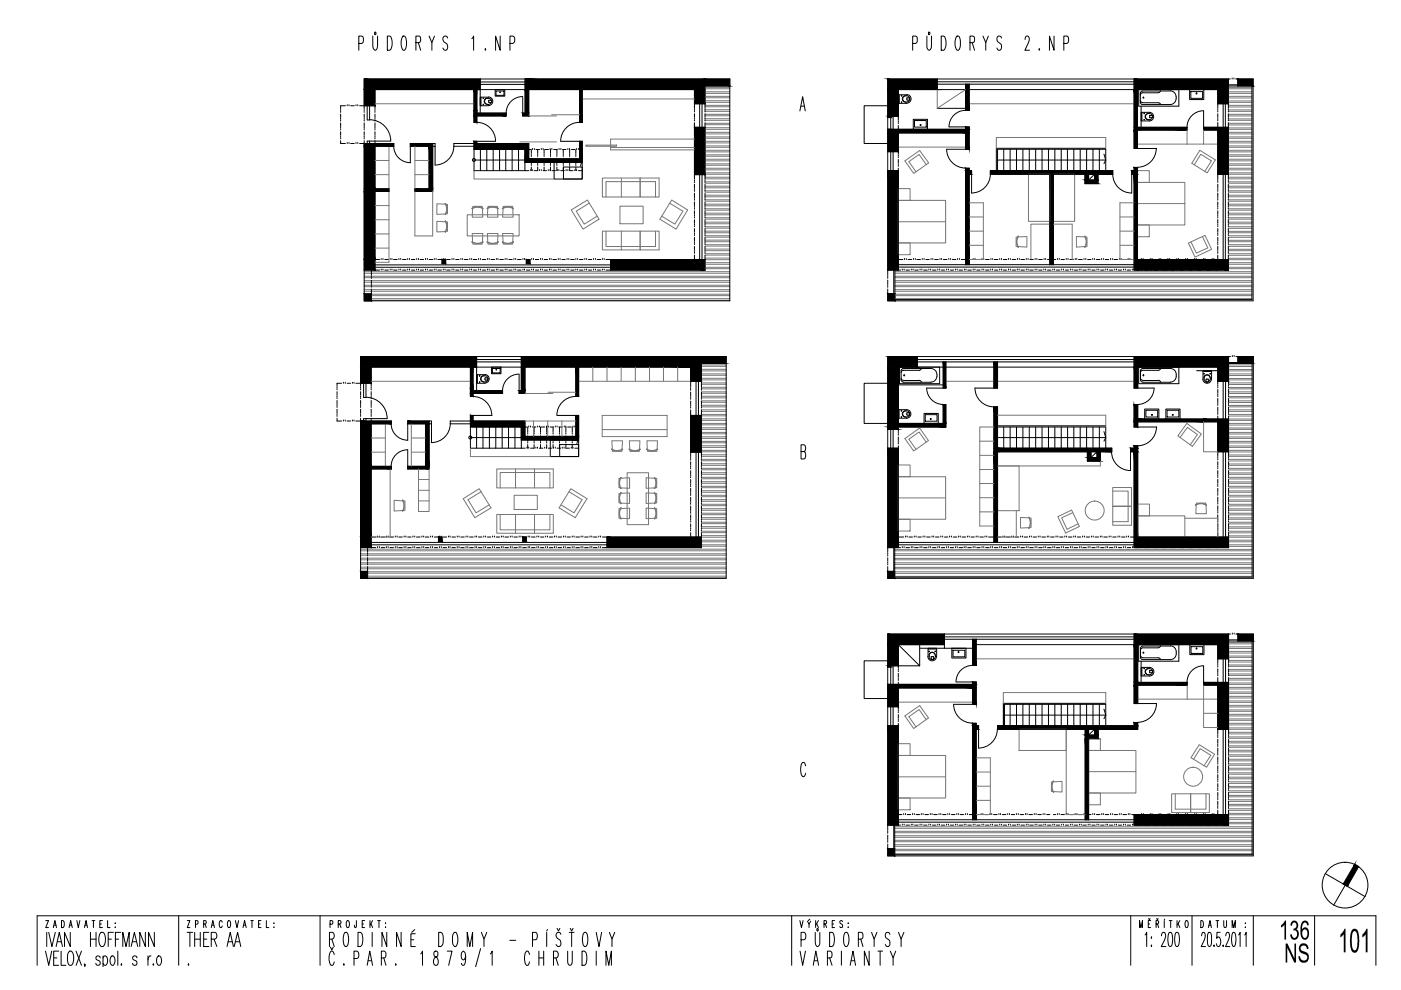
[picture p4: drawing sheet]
<svg xmlns="http://www.w3.org/2000/svg" width="297mm" height="210mm" viewBox="0 0 297 210" stroke-linecap="round" stroke-linejoin="round" font-family="sans-serif">
<!-- layer: SRAFA -->
<g fill="#000" stroke="#000" stroke-width=".21">
<path d="M77.2 16.7v2.3h24.6zM77.2 16.7h24.6v2.3z"/>
<path d="M111.3 16.7v1.5h38.2zM111.3 16.7h38.2v1.5z"/>
<path d="M111.3 18.2v.8h38.2zM111.3 18.2h38.2v.8z"/>
<path d="M149.5 16.7v1.5h5.2zM149.5 16.7h5.2v1.5z"/>
<path d="M188.2 16.7v2.3h10.5zM188.2 16.7h10.5v2.3z"/>
<path d="M240.5 16.7v2.3h19.9zM240.5 16.7h19.9v2.3z"/>
<path d="M262.4 16.7v1.5h3.3zM262.4 16.7h3.3v1.5z"/>
<path d="M77.2 19v3.4h2.3zM77.2 19h2.3v3.4z"/>
<path d="M77.2 30.4v.6h6.3zM77.2 30.4h6.3v.6z"/>
<path d="M87 30.4v.6h4.7zM87 30.4h4.7v.6z"/>
<path d="M100.5 19v4.5h.6zM100.5 19h.6v4.5z"/>
<path d="M100.5 23.5v.5h.6zM100.5 23.5h.6v.5z"/>
<path d="M100.5 24v.6h6.8zM100.5 24h6.8v.6z"/>
<path d="M100.5 24.6v1.4h.6zM100.5 24.6h.6v1.4z"/>
<path d="M100.5 30v.4h.6zM100.5 30h.6v.4z"/>
<path d="M100.5 30.4v1.3h11.6zM100.5 30.4h11.6v1.3z"/>
<path d="M110.8 24v.6h1.3zM110.8 24h1.3v.6z"/>
<path d="M111.3 31.7v2h.8zM111.3 31.7h.8v2z"/>
<path d="M111.3 33.7v.7h12.1zM111.3 33.7h12.1v.7z"/>
<path d="M111.3 19v5h.8zM111.3 19h.8v5z"/>
<path d="M122.9 19v7h.5zM122.9 19h.5v7z"/>
<path d="M122.9 30v3.7h.5zM122.9 30h.5v3.7z"/>
<path d="M147.2 19v3h2.3zM147.2 19h2.3v3z"/>
<path d="M147.2 27v10h2.3zM147.2 27h2.3v10z"/>
<path d="M188.2 27.4v.8h17.3zM188.2 27.4h17.3v.8z"/>
<path d="M188.2 28.2v4h2.3zM188.2 28.2h2.3v4z"/>
<path d="M188.2 19v5.7h2.3zM188.2 19h2.3v5.7z"/>
<path d="M188.2 24.7v.2h.6zM188.2 24.7h.6v.2z"/>
<path d="M204.7 26.9v.5h.8zM204.7 26.9h.8v.5z"/>
<path d="M204.7 28.2v3.5h.8zM204.7 28.2h.8v3.5z"/>
<path d="M204.7 35.7v.5h.8zM204.7 35.7h.8v.5z"/>
<path d="M204.7 36.2v.7h1.3zM204.7 36.2h1.3v.7z"/>
<path d="M204.7 17.9v5.5h.8zM204.7 17.9h.8v5.5z"/>
<path d="M210 36.2v.7h25.9zM210 36.2h25.9v.7z"/>
<path d="M230 36.9v1.3h.8zM230 36.9h.8v1.3z"/>
<path d="M230 38.2v.7h2.8zM230 38.2h2.8v.7z"/>
<path d="M232.1 36.9v1.3h.7zM232.1 36.9h.7v1.3z"/>
<path d="M239.9 36.2v.7h1.3zM239.9 36.2h1.3v.7z"/>
<path d="M240.5 19v8h.7zM240.5 19h.7v8z"/>
<path d="M240.5 27v.6h11.2zM240.5 27h11.2v.6z"/>
<path d="M240.5 27.6v3.9h.7zM240.5 27.6h.7v3.9z"/>
<path d="M240.5 35.5v.7h.7zM240.5 35.5h.7v.7z"/>
<path d="M255.2 27v.6h5.2zM255.2 27h5.2v.6z"/>
<path d="M258.2 19v3h2.2zM258.2 19h2.2v3z"/>
<path d="M258.2 27.6v9.4h2.2zM258.2 27.6h2.2v9.4z"/>
<path d="M77.2 31v9h2.3zM77.2 31h2.3v9z"/>
<path d="M77.2 40v.6h5.3zM77.2 40h5.3v.6z"/>
<path d="M77.2 40.6v14.4h2.3zM77.2 40.6h2.3v14.4z"/>
<path d="M77.2 55v2.3h2.3zM77.2 55h2.3v2.3z"/>
<path d="M88 40v.6h3.7zM88 40h3.7v.6z"/>
<path d="M91 31v9h.7zM91 31h.7v9z"/>
<path d="M93.7 55v.9h.8zM93.7 55h.8v.9z"/>
<path d="M111.6 55v.9h.8zM111.6 55h.8v.9z"/>
<path d="M129.5 55v2.3h20zM129.5 55h20v2.3z"/>
<path d="M188.2 36.2v21.1h2.3zM188.2 36.2h2.3v21.1z"/>
<path d="M204.7 36.9v19.2h.8zM204.7 36.9h.8v19.2z"/>
<path d="M222.6 36.9v19.2h.8zM222.6 36.9h.8v19.2z"/>
<path d="M240.5 36.9v18.1h.7zM240.5 36.9h.7v18.1z"/>
<path d="M240.5 55v2.3h19.9zM240.5 55h19.9v2.3z"/>
<path d="M76.5 75.6v2.2h24.5zM76.5 75.6h24.5v2.2z"/>
<path d="M77.2 62.3v1.5h1.5zM77.2 62.3h1.5v1.5z"/>
<path d="M110.5 75.6v1.5h38.2zM110.5 75.6h38.2v1.5z"/>
<path d="M110.5 77.1v.7h38.2zM110.5 77.1h38.2v.7z"/>
<path d="M148.7 75.6v1.5h5.3zM148.7 75.6h5.3v1.5z"/>
<path d="M188.2 62.3v1.5h1.5zM188.2 62.3h1.5v1.5z"/>
<path d="M188.2 75.6v2.2h6.3zM188.2 75.6h6.3v2.2z"/>
<path d="M240.5 75.6v2.2h20zM240.5 75.6h20v2.2z"/>
<path d="M262.5 75.6v1.5h3.2zM262.5 75.6h3.2v1.5z"/>
<path d="M76.5 77.8v3.5h2.2zM76.5 77.8h2.2v3.5z"/>
<path d="M76.5 89.3v.6h6.5zM76.5 89.3h6.5v.6z"/>
<path d="M76.5 89.9v9h2.2zM76.5 89.9h2.2v9z"/>
<path d="M76.5 98.9v.5h6.5zM76.5 98.9h6.5v.5z"/>
<path d="M86.4 89.3v.6h4.6zM86.4 89.3h4.6v.6z"/>
<path d="M86.4 98.9v.5h4.6zM86.4 98.9h4.6v.5z"/>
<path d="M90.2 89.9v9h.8zM90.2 89.9h.8v9z"/>
<path d="M99.7 77.8v4.6h.6zM99.7 77.8h.6v4.6z"/>
<path d="M99.7 82.4v.4h.6zM99.7 82.4h.6v.4z"/>
<path d="M99.7 82.8v.6h6.9zM99.7 82.8h6.9v.6z"/>
<path d="M99.7 83.4v.7h.6zM99.7 83.4h.6v.7z"/>
<path d="M99.7 88.1v1.2h.6zM99.7 88.1h.6v1.2z"/>
<path d="M99.7 89.3v1.2h11.6zM99.7 89.3h11.6v1.2z"/>
<path d="M110.1 82.8v.6h1.2zM110.1 82.8h1.2v.6z"/>
<path d="M110.5 77.8v5h.8zM110.5 77.8h.8v5z"/>
<path d="M110.5 90.5v2h.8zM110.5 90.5h.8v2z"/>
<path d="M110.5 92.5v.8h12.2zM110.5 92.5h12.2v.8z"/>
<path d="M122.1 77.8v6.3h.6zM122.1 77.8h.6v6.3z"/>
<path d="M122.1 88.1v4.4h.6zM122.1 88.1h.6v4.4z"/>
<path d="M146.4 77.8v3h2.3zM146.4 77.8h2.3v3z"/>
<path d="M146.4 88.1v7.8h2.3zM146.4 88.1h2.3v7.8z"/>
<path d="M188.2 77.8v12h2.3zM188.2 77.8h2.3v12z"/>
<path d="M188.2 89.8v.7h12.3zM188.2 89.8h12.3v.7z"/>
<path d="M188.2 90.5v.5h2.3zM188.2 90.5h2.3v.5z"/>
<path d="M200 76.7v5.6h.5zM200 76.7h.5v5.6z"/>
<path d="M200 85.8v4h.5zM200 85.8h.5v4z"/>
<path d="M210.7 76.7v5.6h.8zM210.7 76.7h.8v5.6z"/>
<path d="M210.7 86.3v8.7h.8zM210.7 86.3h.8v8.7z"/>
<path d="M210.7 95v.8h25zM210.7 95h25v.8z"/>
<path d="M230.5 95.8v1.2h.8zM230.5 95.8h.8v1.2z"/>
<path d="M230.5 97v.8h2.8zM230.5 97h2.8v.8z"/>
<path d="M232.6 95.8v1.2h.7zM232.6 95.8h.7v1.2z"/>
<path d="M239.7 95v.8h1.5zM239.7 95h1.5v.8z"/>
<path d="M240.5 94.5v.5h.7zM240.5 94.5h.7v.5z"/>
<path d="M240.5 85.8v3h.7zM240.5 85.8h.7v3z"/>
<path d="M240.5 88.8v.6h14.7zM240.5 88.8h14.7v.6z"/>
<path d="M240.5 89.4v1.1h.7zM240.5 89.4h.7v1.1z"/>
<path d="M240.5 77.8v4.5h.7zM240.5 77.8h.7v4.5z"/>
<path d="M255.2 88.8v.6h5.3zM255.2 88.8h5.3v.6z"/>
<path d="M258.2 89.4v6.4h2.3zM258.2 89.4h2.3v6.4z"/>
<path d="M258.2 77.8v3h2.3zM258.2 77.8h2.3v3z"/>
<path d="M76.5 99.4v14.5h2.2zM76.5 99.4h2.2v14.5z"/>
<path d="M76.5 113.9v2.2h2.2zM76.5 113.9h2.2v2.2z"/>
<path d="M93 113.9v.9h.7zM93 113.9h.7v.9z"/>
<path d="M110.8 113.9v.9h.8zM110.8 113.9h.8v.9z"/>
<path d="M128.7 113.9v2.2h20zM128.7 113.9h20v2.2z"/>
<path d="M188.2 95v21.1h2.3zM188.2 95h2.3v21.1z"/>
<path d="M210.7 95.8v19.2h.8zM210.7 95.8h.8v19.2z"/>
<path d="M240.5 95.8v18.1h.7zM240.5 95.8h.7v18.1z"/>
<path d="M240.5 113.9v2.2h20zM240.5 113.9h20v2.2z"/>
<path d="M76.5 121.1v1.5h1.4zM76.5 121.1h1.4v1.5z"/>
<path d="M188.2 121.1v1.5h1.5zM188.2 121.1h1.5v1.5z"/>
<path d="M188.2 134.4v2.3h12zM188.2 134.4h12v2.3z"/>
<path d="M240.5 134.4v2.3h20zM240.5 134.4h20v2.3z"/>
<path d="M258.2 136.7v3h2.3zM258.2 136.7h2.3v3z"/>
<path d="M262.5 134.4v1.5h3.2zM262.5 134.4h3.2v1.5z"/>
<path d="M188.2 136.7v4.5h2.3zM188.2 136.7h2.3v4.5z"/>
<path d="M188.2 141.2v.2h.6zM188.2 141.2h.6v.2z"/>
<path d="M188.2 145.1v.8h18.8zM188.2 145.1h18.8v.8z"/>
<path d="M188.2 145.9v3.9h2.3zM188.2 145.9h2.3v3.9z"/>
<path d="M206.2 144.6v.5h.8zM206.2 144.6h.8v.5z"/>
<path d="M206.2 145.9v3.4h.8zM206.2 145.9h.8v3.4z"/>
<path d="M206.2 135.5v5.6h.8zM206.2 135.5h.8v5.6z"/>
<path d="M206.2 153.4v.5h.8zM206.2 153.4h.8v.5z"/>
<path d="M206.2 153.9v.7h1.3zM206.2 153.9h1.3v.7z"/>
<path d="M211.5 153.9v.7h29.7zM211.5 153.9h29.7v.7z"/>
<path d="M230.1 154.6v1.3h.7zM230.1 154.6h.7v1.3z"/>
<path d="M230.1 155.9v.7h2.7zM230.1 155.9h2.7v.7z"/>
<path d="M232.1 154.6v1.3h.7zM232.1 154.6h.7v1.3z"/>
<path d="M240.5 153.2v.7h.7zM240.5 153.2h.7v.7z"/>
<path d="M240.5 136.7v8h.7zM240.5 136.7h.7v8z"/>
<path d="M240.5 144.7v.6h11.2zM240.5 144.7h11.2v.6z"/>
<path d="M240.5 145.3v3.9h.7zM240.5 145.3h.7v3.9z"/>
<path d="M255.2 144.7v.6h5.3zM255.2 144.7h5.3v.6z"/>
<path d="M258.2 145.3v9.4h2.3zM258.2 145.3h2.3v9.4z"/>
<path d="M188.2 153.9v21h2.3zM188.2 153.9h2.3v21z"/>
<path d="M206.2 154.6v19.2h.8zM206.2 154.6h.8v19.2z"/>
<path d="M230.1 156.6v17.2h.7zM230.1 156.6h.7v17.2z"/>
<path d="M240.5 172.7v2.2h20zM240.5 172.7h20v2.2z"/>
<path d="M188.2 179.9v1.6h1.5zM188.2 179.9h1.5v1.6z"/>
</g>
<!-- layer: ZDIVO -->
<g fill="none" stroke="#000" stroke-width=".21">
<path d="M77.2 16.7h24.6v2.3h-.7v5h6.2v.6h-6.2v1.4h-.6v-7h-21v3.4h-2.3zM111.3 16.7h43.4v1.5h-5.2v3.8h-2.3v-3h-23.8v7h-.5v-7h-10.8v5.6h-1.3v-.6h.5zM188.2 16.7h10.5v2.3h-8.2v5.7h-1.7v.2h-.6zM204.7 17.9h.8v5.5h-.8zM240.5 16.7h19.9v5.3h-2.2v-3h-17v8h10.5v.6h-10.5v3.9h-.7zM262.4 16.7h3.3v1.5h-3.3zM77.2 30.4h6.3v.6h-4v9h3v.6h-3v16.7h-2.3zM87 30.4h4.7v10.2h-3.7v-.6h3v-9h-4zM100.5 30h.6v.4h11v3.3h10.8v-3.7h.5v4.4h-12.1v-2.7h-10.8zM123.1 32.7l.3 1.2-.3 1.3M147.2 27h2.3v10h-2.3zM188.2 36.2h2.3v21.1h-2.3z"/>
<path d="M188.2 27.4h16.5v-.5h.8v4.8h-.8v-3.5h-14.2v4h-2.3zM204.7 35.7h.8v.5h.5v.7h-.5v19.2h-.8zM210 36.2h25.9v.7h-3.1v2h-2.8v-2h-6.6v19.2h-.8v-19.2h-12.6zM230.8 36.9h1.3v1.3h-1.3zM234.1 32.7l.3 1.2-.3 .8M240.5 35.5h.7v19.5h19.2v2.3h-19.9v-20.4h-.6v-.7h.6zM255.2 27h5.2v10h-2.2v-9.4h-3zM93.7 55h.8v.9h-.8zM111.6 55h.8v.9h-.8zM129.5 55h20v2.3h-20zM76.5 75.6h24.5v2.2h-.7v5h6.3v.6h-6.3v.7h-.6v-6.3h-21v3.5h-2.2zM77.2 62.3h1.5v1.5h-1.5z"/>
<path d="M110.5 75.6h43.5v1.5h-5.3v3.7h-2.3v-3h-23.7v6.3h-.6v-6.3h-10.8v5.6h-1.2v-.6h.4zM188.2 62.3h1.5v1.5h-1.5zM188.2 75.6h6.3v2.2h-4v12h9.5v-4h.5v4.7h-10v.5h-2.3zM200 76.7h.5v5.6h-.5zM210.7 76.7h.8v5.6h-.8zM240.5 75.6h20v5.2h-2.3v-3h-17v4.5h-.7zM262.5 75.6h3.2v1.5h-3.2zM76.5 89.3h6.5v.6h-4.3v9h4.3v.5h-4.3v16.7h-2.2zM86.4 89.3h4.6v10.1h-4.6v-.5h3.8v-9h-3.8zM99.7 88.1h.6v1.2h11v3.2h10.8v-4.4h.6v5.2h-12.2v-2.8h-10.8zM122.3 91.5l.4 1.3-.4 1.3M146.4 88.1h2.3v7.8h-2.3z"/>
<path d="M188.2 95h2.3v21.1h-2.3zM210.7 86.3h.8v8.7h24.2v.8h-2.4v2h-2.8v-2h-19v19.2h-.8zM231.3 95.8h1.3v1.2h-1.3zM234.1 91.5l.3 1.3-.3 .7M239.7 95h.8v-.5h.7v19.4h19.3v2.2h-20v-20.3h-.8zM240.5 85.8h.7v3h19.3v7h-2.3v-6.4h-17v1.1h-.7zM93 113.9h.7v.9h-.7zM110.8 113.9h.8v.9h-.8zM128.7 113.9h20v2.2h-20zM76.5 121.1h1.4v1.5h-1.4zM188.2 121.1h1.5v1.5h-1.5zM188.2 134.4h12v2.3h-9.7v4.5h-1.7v.2h-.6z"/>
<path d="M206.2 135.5h.8v5.6h-.8zM240.5 134.4h20v5.3h-2.3v-3h-17v8h10.5v.6h-10.5v3.9h-.7zM262.5 134.4h3.2v1.5h-3.2zM188.2 145.1h18v-.5h.8v4.7h-.8v-3.4h-15.7v3.9h-2.3zM188.2 153.9h2.3v21h-2.3zM206.2 153.4h.8v.5h.5v.7h-.5v19.2h-.8zM211.5 153.9h29v-.7h.7v1.4h-8.4v2h-2v17.2h-.7v-19.2h-18.6zM230.8 154.6h1.3v1.3h-1.3zM234.1 150.4l.3 1.2-.3 .8M255.2 144.7h5.3v10h-2.3v-9.4h-3zM188.2 179.9h1.5v1.6h-1.5zM240.5 172.7h20v2.2h-20z"/>
</g>
<!-- layer: 0 -->
<g fill="none" stroke="#000" stroke-width=".21">
<path d="M101.8 16.7h9.5M101.8 17.9h9.5M101.8 17.4h9.5M111.3 19h-9.5v5M154.7 18.2v45.6h-77.5M198.7 16.7h41.8M198.7 19h6M198.7 17.9h6M198.7 17.3h41.8M205.5 19h35M205.5 17.9h35M241.4 19h8.5v3.5h-8.5z"/>
<path d="M241.8 19.8v1.9l.2 .4 .3 .1M242.3 19.7h-.3l-.2 .5M242.3 19.3l-.3 .1-.2 .4M242.3 19.7h3.3M242.3 19.3h5.8M246.1 19.2l-.5 .4M248.1 19.2a1.25 1.25 0 0 1 1.2 1.3M260.4 16.7h.5M260.4 18.2h2M260.4 18h2M261.2 16.7h.1M261.6 16.7h.1"/>
<path d="M262 16.7h.4M265.4 18.2v45.3h-75.7M265.7 18.2v45.6h-76M72.2 29.4h.1M72.2 29.1h.1M72.2 27.5h.1M72.2 27.2h.1M72.2 25.7h.1M72.2 25.3h.1M72.2 23.8h.1M72.2 23.4h.1M72.2 29.8v.6h1"/>
<path d="M72.2 24.2v.7M72.2 26.1v.7M72.2 27.9v.8M73.2 22.4h-1v.7M73.6 22.4h.1M73.6 30.4h.1M74 22.4h.1M74 30.4h.1M74.3 30.4h.8M74.3 22.4h.8M75.5 22.4h.1M75.5 30.4h.1"/>
<path d="M75.9 22.4h.1M75.9 30.4h.1M76.2 22.4h1v.7M77.2 29.4h.1M77.2 29.1h.1M77.2 27.5h.1M77.2 27.2h.1M77.2 25.7h.1M77.2 25.3h.1M77.2 23.8h.1M77.2 23.4h.1M77.2 29.8v.6h-1"/>
<path d="M77.2 24.2v.7M77.2 26.1v.7M77.2 27.9v.8M77.9 22.4v3h.5v-3M78.3 25.4a4.5 4.5 0 0 1 4.5 4.5h-4.9v.5M78.4 29.9v.5M79.5 29.4h.1M79.5 29.1h.1M79.5 27.5h.1M79.5 27.2h.1M79.5 25.7h.1M79.5 25.3h.1"/>
<path d="M79.5 23.8h.1M79.5 23.4h.1M79.5 22.4v.7M79.5 24.2v.7M79.5 26.1v.7M79.5 27.9v.8M79.5 29.8v.6M83.5 31a3.5 3.5 0 0 0 3.5 3.5v-3.5M91.7 30.4h.5v4.6a4 4 0 0 0 4-4M91.7 31h.5M96.2 31h4.3M100.5 31.7v4.5h11.6"/>
<path d="M100.5 33.9h10.8M100.5 30.4h-4.3v.6M101.1 25.9a4 4 0 0 1 4 4l-4 .1M101.9 31.7v4.5M102 20.6v1.8M102.9 21l.4-.2a.66 .66 0 0 0-.6 .7 .66 .66 0 0 0 .6 .6 .66 .66 0 0 1-.6-.4 .66 .66 0 0 1 .2-.7zM103.2 31.7v4.5M103.3 20.9a.66 .66 0 0 1 .9 .5 .66 .66 0 0 1-.6 .7M103.3 22.2h.3M103.6 20.6a.91 .91 0 0 1 .9 .9 .91 .91 0 0 1-.9 .9M103.6 21.6l.1 .1M103.6 20.6h-1.8v1.8h1.8"/>
<path d="M103.6 21.4v.3M103.7 21.2l-.1 .1M103.7 21.3h.5v.3M104.2 21.6l-.5 .1M104.6 31.7v4.5M105.9 31.7v4.5M107.2 31.7v4.5M108.6 31.7v4.5M109.9 31.7v4.5M110.8 20.5a3.5 3.5 0 0 0-3.5 3.5M110.8 20.5v3.5M111.3 31.7v4.5"/>
<path d="M112.1 33.9h.4M112.1 31.7h.4M112.5 36.2h.1M112.6 35.1h.1M112.6 34.7h.1M112.6 33.2h.1M112.6 32.8h.1M112.6 31.7v.8M112.6 33.6v.7M112.6 35.4v.8M112.9 36.2h.1M112.9 33.9h.1"/>
<path d="M112.9 31.7h.1M113.3 33.9h.1M113.3 31.7h.1M113.6 33.9h.8M113.6 31.7h.8M114 35.1h.1M114 34.7h.1M114 33.2h.1M114 32.8h.1M114 31.7v.8M114 33.6v.7M114 35.4v.8h-.8"/>
<path d="M114.4 36.2h.1M114.8 33.9h.1M114.8 31.7h.1M114.8 36.2h.1M115.1 33.9h.1M115.1 31.7h.1M115.1 36.2h.8M115.4 35.1h.1M115.4 34.7h.1M115.4 33.2h.1M115.4 32.8h.1M115.4 31.7v.8"/>
<path d="M115.4 33.6v.7M115.4 35.4v.8M115.5 33.9h.8M115.5 31.7h.8M116.2 36.2h.1M116.6 33.9h.1M116.6 31.7h.1M116.6 36.2h.1M116.7 35.1h.1M116.7 34.7h.1M116.7 33.2h.1M116.7 32.8h.1"/>
<path d="M116.7 31.7v.8M116.7 33.6v.7M116.7 35.4v.8M117 33.9h.1M117 31.7h.1M117 36.2h.8M117.4 33.9h.8M117.4 31.7h.8M117.5 34.4h5.9v3.6h-5.9zM118.1 35.1h.1M118.1 34.7h.1M118.1 33.2h.1"/>
<path d="M118.1 32.8h.1M118.1 31.7v.8M118.1 33.6v.7M118.1 35.4v.8M118.2 36.2h.1M118.5 36.2h.1M118.5 33.9h.1M118.5 31.7h.1M118.9 36.2h.7M118.9 33.9h.1M118.9 31.7h.1M119.3 33.9h.7"/>
<path d="M119.3 31.7h.7M119.4 35.1h.1M119.4 34.7h.1M119.4 33.2h.1M119.4 32.8h.1M119.4 31.7v.8M119.4 33.6v.7M119.4 35.4v.8M119.5 35.4h3.9v2.6h-3.9zM120 36.2h.1M120.4 33.9h.1M120.4 31.7h.1"/>
<path d="M120.4 36.2h.1M120.8 35.1h.1M120.8 34.7h.1M120.8 33.2h.1M120.8 32.8h.1M120.8 33.9h.1M120.8 31.7h.1M120.8 31.7v.8M120.8 33.6v.7M120.8 35.4v.8h.7M121.2 33.9h.7M121.2 31.7h.7"/>
<path d="M121.9 36.2h.1M122.1 35.1h.1M122.1 34.7h.1M122.1 33.2h.1M122.1 32.8h.1M122.1 31.7v.8M122.1 33.6v.7M122.1 35.4v.8M122.3 33.9h.1M122.3 31.7h.1M122.3 36.2h.1M122.6 33.9h.1"/>
<path d="M122.6 31.7h.1M122.6 36.2h.8M122.9 25.9a4 4 0 0 0-4 4l4 .1M123 33.9h.4M123 31.7h.4M147.2 38.3h.1M147.2 38.7h.1M147.2 25.6h.1M147.2 25.3h.1M147.2 23.7h.1M147.2 23.4h.1M147.2 22v1"/>
<path d="M147.2 24.1v.8M147.2 26v1M147.2 37v1M147.2 39.1v.7M148.3 22v5M148.3 37v18M148.8 22v5M148.8 37v18M149.5 38.7h.1M149.5 38.3h.1M149.5 23.4h.1M149.5 23.7h.1"/>
<path d="M149.5 25.3h.1M149.5 25.6h.1M149.5 22v1M149.5 24.1v.8M149.5 26v1M149.5 37v1M149.5 39.1v.7M188.2 22.4h-5v8h5M188.2 24.9v2.5M188.2 32.2v4M188.8 24.9v2.5M188.8 32.2v4"/>
<path d="M189.4 24.7v2.7M189.4 32.2v4M190.5 25.9h.1M190.5 26.2h.1M190.5 33h.1M190.5 33.4h.1M190.5 34.9h.1M190.5 35.3h.1M190.5 24.7v.8M190.5 26.6v.8M190.5 32.2v.5M190.5 33.8v.7"/>
<path d="M190.5 35.7v.5M190.7 20.1v1.8M191.5 20.5l.5-.2a.66 .66 0 0 0-.6 .7 .66 .66 0 0 0 .6 .6 .66 .66 0 0 1-.6-.4 .66 .66 0 0 1 .1-.7zM192 20.3h.3M192 21.7h.3M192.2 21.1l.1 .1M192.3 20.1a.91 .91 0 0 1 .9 .9 .91 .91 0 0 1-.9 .9M192.3 20.3a.66 .66 0 0 1 .6 .7 .66 .66 0 0 1-.6 .6M192.3 20.1h-1.8v1.8h1.8M192.3 20.9v.2M192.4 21.2h.3M192.7 20.7l.2 .2"/>
<path d="M192.7 20.7l-.5 .1M192.9 20.9v.2M192.9 21.1l-.2 .1M198.7 23h6M200.7 31.6a4 4 0 0 0 4 4M200.7 31.7h4M201.2 26.9h3.5M204.7 23.4a3.5 3.5 0 0 0-3.5 3.5M210 36.9a4 4 0 0 1-4 4v-4M211.5 33.9h22.9M211.5 36.2v-4.5h22.9v4.5M212.8 31.7v4.5"/>
<path d="M214.2 31.7v4.5M215.5 31.7v4.5M216.9 31.7v4.5M218.2 31.7v4.5M219.6 31.7v4.5M220.9 31.7v4.5M222.3 31.7v4.5M223.6 31.7v4.5M225 31.7v4.5M226.3 31.7v4.5M227.7 31.7v4.5M229 31.7v4.5"/>
<path d="M230.4 31.7v4.5M231.7 31.7v4.5M232.1 36.9l-1.3 1.3M233.1 31.7v4.5M234.4 31.4h-23.2v4.8M235.9 36.9a4 4 0 0 0 4 4M239.9 36.9v4M241.2 31.5h4M241.8 21.3l.2 .4h.3M241.9 23.8h1.8a.91 .91 0 0 1 .9 .9 .91 .91 0 0 1-.9 .9h-1.8zM241.9 22.5v4.5M242.1 23.8v1.8"/>
<path d="M242.3 21.8h3.3M243.4 24.1a.66 .66 0 0 0-.6 .6 .66 .66 0 0 0 .6 .7M243.4 24.1a.66 .66 0 0 0-.5 .6 .66 .66 0 0 0 .5 .7M243.5 24.1a.69 .69 0 0 1 .8 .6 .69 .69 0 0 1-.8 .7M243.7 24.9l.5 .1M243.8 24.6v.3M243.8 24.5l-.1 .1M243.8 24.5h.4M244.2 24.5l.1 .1M244.3 24.6v.2M244.3 24.8l-.1 .2M245.2 31.5a4 4 0 0 1-4 4"/>
<path d="M245.6 21.8l.5 .4M249.3 20.9a1.25 1.25 0 0 1-1.2 1.3h-5.8M249.4 20.5v.4M251.7 27a3.5 3.5 0 0 1 3.5-3.5v3.5M258.2 38.3h.1M258.2 38.7h.1M258.2 23.4h.1M258.2 23.7h.1M258.2 25.3h.1M258.2 25.6h.1M258.2 22v1M258.2 24.1v.8"/>
<path d="M258.2 26v1M258.2 37v1M258.2 39.1v.7M259.3 22v5M259.3 37v18M259.8 22v5M259.8 37v18M260.4 38.3h.1M260.4 38.7h.1M260.4 23.4h.1M260.4 23.7h.1M260.4 25.3h.1"/>
<path d="M260.4 25.6h.1M260.4 22v1M260.4 24.1v.8M260.4 26v1M260.4 37v1M260.4 39.1v.7M77.2 57.3v5M78.7 59h.1M78.7 58.7h.1M78.7 57.3v1M78.7 59.4v.7M79.5 55h1"/>
<path d="M79.5 57.3h1M79.5 56.2h50M79.5 56.7h50M80.8 55h.1M80.8 57.3h.1M81.2 55h.1M81.2 57.3h.1M81.6 55h.7M81.6 57.3h.7M82.7 55h.1M82.7 57.3h.1M83.1 55h.1"/>
<path d="M83.1 57.3h.1M83.4 55h.8M83.4 57.3h.8M84.6 55h.1M84.6 57.3h.1M85 55h.1M85 57.3h.1M85.3 55h.8M85.3 57.3h.8M86.4 55h.1M86.4 57.3h.1M86.8 55h.1"/>
<path d="M86.8 57.3h.1M87.2 55h.8M87.2 57.3h.8M88.3 55h.1M88.3 57.3h.1M88.7 55h.1M88.7 57.3h.1M89.1 55h.7M89.1 57.3h.7M90.2 55h.1M90.2 57.3h.1M90.6 55h.1"/>
<path d="M90.6 57.3h.1M91 55h.7M91 57.3h.7M92.1 55h.1M92.1 57.3h.1M92.5 55h.1M92.5 57.3h.1M92.8 55h.8M92.8 57.3h.8M94 55h.1M94 57.3h.1M94.4 55h.1"/>
<path d="M94.4 57.3h.1M94.7 55h.8M94.7 57.3h.8M95.8 55h.1M95.8 57.3h.1M96.2 55h.1M96.2 57.3h.1M96.6 55h.7M96.6 57.3h.7M97.7 55h.1M97.7 57.3h.1M98.1 55h.1"/>
<path d="M98.1 57.3h.1M98.5 55h.7M98.5 57.3h.7M99.6 55h.1M99.6 57.3h.1M100 55h.1M100 57.3h.1M100.3 55h.8M100.3 57.3h.8M101.5 55h.1M101.5 57.3h.1M101.9 55h.1"/>
<path d="M101.9 57.3h.1M102.2 55h.8M102.2 57.3h.8M103.3 55h.1M103.3 57.3h.1M103.7 55h.1M103.7 57.3h.1M104.1 55h.8M104.1 57.3h.8M105.2 55h.1M105.2 57.3h.1M105.6 55h.1"/>
<path d="M105.6 57.3h.1M106 55h.7M106 57.3h.7M107.1 55h.1M107.1 57.3h.1M107.5 55h.1M107.5 57.3h.1M107.9 55h.7M107.9 57.3h.7M109 55h.1M109 57.3h.1M109.3 55h.1"/>
<path d="M109.3 57.3h.1M109.7 55h.8M109.7 57.3h.8M110.9 55h.1M110.9 57.3h.1M111.2 55h.1M111.2 57.3h.1M111.6 55h.8M111.6 57.3h.8M112.7 55h.1M112.7 57.3h.1M113.1 55h.1"/>
<path d="M113.1 57.3h.1M113.5 55h.7M113.5 57.3h.7M114.6 55h.1M114.6 57.3h.1M115 55h.1M115 57.3h.1M115.4 55h.7M115.4 57.3h.7M116.5 55h.1M116.5 57.3h.1M116.8 55h.1"/>
<path d="M116.8 57.3h.1M117.2 55h.8M117.2 57.3h.8M118.4 55h.1M118.4 57.3h.1M118.7 55h.1M118.7 57.3h.1M119.1 55h.7M119.1 57.3h.7M120.2 55h.1M120.2 57.3h.1M120.6 55h.1"/>
<path d="M120.6 57.3h.1M121 55h.8M121 57.3h.8M122.1 55h.1M122.1 57.3h.1M122.5 55h.1M122.5 57.3h.1M122.9 55h.7M122.9 57.3h.7M124 55h.1M124 57.3h.1M124.4 55h.1"/>
<path d="M124.4 57.3h.1M124.8 55h.7M124.8 57.3h.7M125.9 55h.1M125.9 57.3h.1M126.2 55h.1M126.2 57.3h.1M126.6 55h.8M126.6 57.3h.8M127.7 55h.1M127.7 57.3h.1M128.1 55h.1"/>
<path d="M128.1 57.3h.1M128.5 55h1M128.5 57.3h1M147.2 40.2h.1M147.2 40.6h.1M147.2 42.1h.1M147.2 42.4h.1M147.2 44h.1M147.2 44.4h.1M147.2 45.8h.1M147.2 46.2h.1M147.2 47.7h.1"/>
<path d="M147.2 48.1h.1M147.2 49.6h.1M147.2 50h.1M147.2 51.5h.1M147.2 51.8h.1M147.2 53.3h.1M147.2 53.7h.1M147.2 41v.7M147.2 42.8v.8M147.2 44.7v.8M147.2 46.6v.8M147.2 48.5v.7"/>
<path d="M147.2 50.3v.8M147.2 52.2v.7M147.2 54.1v.9M149.5 53.7h.1M149.5 53.3h.1M149.5 51.8h.1M149.5 51.5h.1M149.5 50h.1M149.5 49.6h.1M149.5 48.1h.1M149.5 47.7h.1M149.5 46.2h.1"/>
<path d="M149.5 45.8h.1M149.5 44.4h.1M149.5 44h.1M149.5 42.4h.1M149.5 42.1h.1M149.5 40.6h.1M149.5 40.2h.1M149.5 41v.7M149.5 42.8v.8M149.5 44.7v.8M149.5 46.6v.8M149.5 48.5v.7"/>
<path d="M149.5 50.3v.8M149.5 52.2v.7M149.5 54.1v.9M188.2 59h.1M188.2 58.7h.1M188.2 57.3v1M188.2 59.4v.7M189.5 57.3v5M189.7 57.3v5M190.5 55h.9M190.5 57.3h.5M190.5 56.1h14.2"/>
<path d="M190.5 56.6h50M191.3 57.3h.1M191.7 57.3h.1M191.8 55h.1M192.1 57.3h.7M192.2 55h.1M192.5 55h.8M193.2 57.3h.1M193.6 57.3h.1M193.7 55h.1M193.9 57.3h.8M194.1 55h.1"/>
<path d="M194.4 55h.8M195.1 57.3h.1M195.5 57.3h.1M195.5 55h.1M195.8 57.3h.8M195.9 55h.1M196.3 55h.7M196.9 57.3h.1M197.3 57.3h.1M197.4 55h.1M197.7 57.3h.8M197.8 55h.1"/>
<path d="M198.2 55h.7M198.8 57.3h.1M199.2 57.3h.1M199.3 55h.1M199.6 57.3h.7M199.6 55h.1M200 55h.8M200.7 57.3h.1M201.1 57.3h.1M201.2 55h.1M201.5 57.3h.7M201.5 55h.1"/>
<path d="M201.9 55h.7M202.6 57.3h.1M202.9 57.3h.1M203 55h.1M203.3 57.3h.8M203.4 55h.1M203.8 55h.9M204.5 57.3h.1M204.8 57.3h.1M205.2 57.3h.8M205.5 55h.5M205.5 56.1h17.1"/>
<path d="M206.3 55h.1M206.3 57.3h.1M206.7 55h.1M206.7 57.3h.1M207.1 55h.8M207.1 57.3h.7M208.2 55h.1M208.2 57.3h.1M208.6 55h.1M208.6 57.3h.1M209 55h.7M209 57.3h.7"/>
<path d="M210.1 57.3h.1M210.1 55h.1M210.4 57.3h.1M210.5 55h.1M210.8 55h.8M210.8 57.3h.8M212 55h.1M212 57.3h.1M212.3 55h.1M212.3 57.3h.1M212.7 57.3h.7M212.7 55h.8"/>
<path d="M213.8 55h.1M213.8 57.3h.1M214.2 55h.1M214.2 57.3h.1M214.6 55h.7M214.6 57.3h.7M215.7 57.3h.1M215.7 55h.1M216.1 57.3h.1M216.1 55h.1M216.5 55h.7M216.5 57.3h.7"/>
<path d="M217.6 55h.1M217.6 57.3h.1M218 55h.1M218 57.3h.1M218.3 57.3h.8M218.4 55h.7M219.5 55h.1M219.5 57.3h.1M219.8 55h.1M219.8 57.3h.1M220.2 55h.8M220.2 57.3h.7"/>
<path d="M221.3 57.3h.1M221.4 55h.1M221.7 55h.1M221.7 57.3h.1M222.1 55h.5M222.1 57.3h.7M223.2 57.3h.1M223.4 55h.4M223.4 56.1h17.1M223.6 57.3h.1M223.9 57.3h.8M224.2 55h.1"/>
<path d="M224.6 55h.1M225 55h.7M225.1 57.3h.1M225.5 57.3h.1M225.8 57.3h.8M226.1 55h.1M226.4 55h.1M226.8 55h.8M226.9 57.3h.1M227.3 57.3h.1M227.7 57.3h.8M228 55h.1"/>
<path d="M228.3 55h.1M228.7 55h.7M228.8 57.3h.1M229.2 57.3h.1M229.6 57.3h.7M229.8 55h.1M230.2 55h.1M230.6 55h.7M230.7 57.3h.1M231.1 57.3h.1M231.5 57.3h.7M231.7 55h.1"/>
<path d="M232.1 55h.1M232.5 55h.7M232.6 57.3h.1M233 57.3h.1M233.3 57.3h.8M233.6 55h.1M233.9 55h.1M234.3 55h.8M234.4 57.3h.1M234.8 57.3h.1M235.2 57.3h.8M235.5 55h.1"/>
<path d="M235.8 55h.1M236.2 55h.7M236.3 57.3h.1M236.7 57.3h.1M237.1 57.3h.7M237.3 55h.1M237.7 55h.1M238.1 55h.7M238.2 57.3h.1M238.6 57.3h.1M239 57.3h.7M239.2 55h.1"/>
<path d="M239.6 55h.1M239.9 55h.6M240.1 57.3h.1M240.5 57.3h.1M240.8 57.3h.8M241.2 55h.4M242 55h.1M242 57.3h.1M242.3 57.3h.1M242.4 55h.1M242.7 57.3h.8M242.7 55h.8"/>
<path d="M243.8 57.3h.1M243.9 55h.1M244.2 57.3h.1M244.3 55h.1M244.6 57.3h.7M244.6 55h.8M245.7 57.3h.1M245.7 55h.1M246.1 57.3h.1M246.1 55h.1M246.5 57.3h.7M246.5 55h.8"/>
<path d="M247.6 55h.1M247.6 57.3h.1M247.9 57.3h.1M248 55h.1M248.3 57.3h.8M248.4 55h.7M249.5 57.3h.1M249.5 55h.1M249.9 57.3h.1M249.9 55h.1M250.2 55h.8M250.2 57.3h.8"/>
<path d="M251.3 57.3h.1M251.4 55h.1M251.7 57.3h.1M251.8 55h.1M252.1 57.3h.8M252.1 55h.8M253.2 57.3h.1M253.2 55h.1M253.6 57.3h.1M253.6 55h.1M254 57.3h.7M254 55h.8"/>
<path d="M255.1 57.3h.1M255.1 55h.1M255.5 55h.1M255.5 57.3h.1M255.8 57.3h.8M255.9 55h.7M257 57.3h.1M257 55h.1M257.3 57.3h.1M257.4 55h.1M257.7 57.3h.5M258.2 40.2h.1"/>
<path d="M258.2 40.6h.1M258.2 42.1h.1M258.2 42.4h.1M258.2 43.9h.1M258.2 44.3h.1M258.2 45.8h.1M258.2 46.2h.1M258.2 47.7h.1M258.2 48.1h.1M258.2 49.6h.1M258.2 49.9h.1M258.2 51.5h.1"/>
<path d="M258.2 51.8h.1M258.2 53.3h.1M258.2 53.7h.1M258.2 54.1v.9h-.4M258.2 40.9v.8M258.2 42.8v.7M258.2 44.7v.8M258.2 46.6v.7M258.2 48.5v.7M258.2 50.3v.8M258.2 52.2v.7M260.4 40.2h.1"/>
<path d="M260.4 40.6h.1M260.4 42.1h.1M260.4 42.4h.1M260.4 43.9h.1M260.4 44.3h.1M260.4 45.8h.1M260.4 46.2h.1M260.4 47.7h.1M260.4 48.1h.1M260.4 49.6h.1M260.4 49.9h.1M260.4 51.5h.1"/>
<path d="M260.4 51.8h.1M260.4 53.3h.1M260.4 53.7h.1M260.4 40.9v.8M260.4 42.8v.7M260.4 44.7v.8M260.4 46.6v.7M260.4 48.5v.7M260.4 50.3v.8M260.4 52.2v.7M260.4 54.1v.9M78.7 60.9h.1"/>
<path d="M78.7 60.5h.1M78.7 61.3v1M101 75.6h9.5M101 76.7h9.5M101 76.2h9.5M101.2 79.4v1.9M102.1 79.8l.5-.1a.66 .66 0 0 0-.6 .6 .66 .66 0 0 0 .6 .7 .65 .65 0 0 1-.7-.4 .65 .65 0 0 1 .2-.8zM102.6 79.7h.2M102.8 79.4a.91 .91 0 0 1 .9 .9 .91 .91 0 0 1-.9 .9M102.8 79.7a.69 .69 0 0 1 .7 .8 .69 .69 0 0 1-.9 .5M102.8 79.4h-1.8v1.9h1.8M110 79.3a3.5 3.5 0 0 0-3.4 3.5"/>
<path d="M110.1 79.4v3.4M110.5 77.8h-9.5v5M154 77.1v45.5h-77.5M188.2 60.9h.1M188.2 60.5h.1M188.2 61.3v1M190.7 77.8h8.5v3.6h-8.5zM191.1 78.6l.2-.4 .3-.1h5.8a1.25 1.25 0 0 1 1.2 1.3M191.1 78.6v1.9M194.5 75.6h46M194.5 76.7h5.5M194.5 76.2h46"/>
<path d="M194.5 77.8h5.5M195.4 78.1l-.5 .4h-3.4l-.4 .3v.2M198.6 79.8a1.25 1.25 0 0 1-1.2 1.2M198.7 79.4v.4M200.5 76.7h10.2M200.5 77.8h10.2M211.5 76.7h29M211.5 77.8h29M241.4 77.8h8.5v3.6h-8.5zM241.8 78.6v1.9M242.3 78.5l-.4 .3-.1 .2M242.3 78.1l-.4 .3-.1 .2"/>
<path d="M242.3 78.5h3.3M242.3 78.1h5.9M246.1 78.1l-.5 .4M248.1 78.1a1.45 1.45 0 0 1 1.3 1.5 1.45 1.45 0 0 1-1.3 1.4M253.7 78.6h4.5M255.1 78.8h1.8M255.5 79.6a.66 .66 0 0 1 .7-.1 .66 .66 0 0 1 .4 .6 .66 .66 0 0 0-.7-.6 .66 .66 0 0 0-.6 .6zM260.5 75.6h.4M260.5 77.1h2M260.5 76.9h2M261.3 75.6h.1M261.7 75.6h.1"/>
<path d="M262 75.6h.5M265.5 77.1v45.3h-75.8M265.7 77.1v45.5h-76M71.5 88.3h.1M71.5 87.9h.1M71.5 86.4h.1M71.5 86h.1M71.5 84.5h.1M71.5 84.1h.1M71.5 82.7h.1M71.5 82.3h.1M71.5 88.7v.6h.9"/>
<path d="M71.5 83v.8M71.5 84.9v.8M71.5 86.8v.7M72.4 81.3h-.9v.6M72.8 81.3h.1M72.8 89.3h.1M73.2 81.3h.1M73.2 89.3h.1M73.6 89.3h.7M73.6 81.3h.7M74.7 81.3h.1M74.7 89.3h.1"/>
<path d="M75.1 81.3h.1M75.1 89.3h.1M75.4 81.3h1.1v.6M76.5 88.3h.1M76.5 87.9h.1M76.5 86.4h.1M76.5 86h.1M76.5 84.5h.1M76.5 84.1h.1M76.5 82.7h.1M76.5 82.3h.1M76.5 88.7v.6h-1.1"/>
<path d="M76.5 83v.8M76.5 84.9v.8M76.5 86.8v.7M77.1 81.3v3h.5v-3M77.6 84.2a4.5 4.5 0 0 1 4.5 4.5M77.6 88.8v.5M78.7 88.3h.1M78.7 87.9h.1M78.7 86.4h.1M78.7 86h.1M78.7 84.5h.1M78.7 84.1h.1"/>
<path d="M78.7 82.7h.1M78.7 82.3h.1M78.7 81.3v.6M78.7 83v.8M78.7 84.9v.8M78.7 86.8v.7M78.7 88.7v.6M82.1 88.8h-5v.5M82.9 89.8a3.5 3.5 0 0 0 3.5 3.5M86.4 95.4a3.5 3.5 0 0 0-3.5 3.5M86.4 89.9v3.5M86.4 95.4v3.5"/>
<path d="M91 89.3h.5v4.5a4 4 0 0 0 4-4M91 89.9h.5M95.5 89.9h4.2M99.7 90.5v4.5h11.6M99.7 92.8h10.8M99.7 89.3h-4.2v.6M100.3 84.1a4 4 0 0 1 4 4M100.3 88.1h4M101 90.5v4.5M102.4 90.5v4.5M102.8 80.5l.5 .1M102.9 80.1l-.1 .4"/>
<path d="M103 80.1h.3M103.3 80.1l.2 .1M103.4 80.2v.2M103.5 80.4l-.2 .2M103.8 90.5v4.5M105.1 90.5v4.5M106.5 90.5v4.5M107.8 90.5v4.5M109.2 90.5v4.5M110.5 90.5v4.5M111.3 92.8h.4M111.3 90.5h.4"/>
<path d="M111.7 95h.1M111.9 93.9h.1M111.9 93.5h.1M111.9 92h.1M111.9 91.6h.1M111.9 90.5v.8M111.9 92.4v.8M111.9 94.3v.7M112.1 92.8h.1M112.1 90.5h.1M112.1 95h.1M112.5 92.8h.1"/>
<path d="M112.5 90.5h.1M112.9 92.8h.7M112.9 90.5h.7M113.2 93.9h.1M113.2 93.5h.1M113.2 92h.1M113.2 91.6h.1M113.2 90.5v.8M113.2 92.4v.8M113.2 94.3v.7h-.7M113.6 95h.1M114 95h.1"/>
<path d="M114 92.8h.1M114 90.5h.1M114.3 95h.8M114.4 92.8h.1M114.4 90.5h.1M114.6 93.9h.1M114.6 93.5h.1M114.6 92h.1M114.6 91.6h.1M114.6 90.5v.8M114.6 92.4v.8M114.6 94.3v.7"/>
<path d="M114.7 92.8h.8M114.7 90.5h.8M115.5 95h.1M115.9 92.8h.1M115.9 90.5h.1M115.9 95h.1M115.9 93.9h.1M115.9 93.5h.1M115.9 92h.1M115.9 91.6h.1M115.9 90.5v.8M115.9 92.4v.8"/>
<path d="M115.9 94.3v.7M116.2 92.8h.1M116.2 90.5h.1M116.2 95h.8M116.6 92.8h.7M116.6 90.5h.7M116.7 93.3h6v3.5h-6zM117.3 93.9h.1M117.3 93.5h.1M117.3 92h.1M117.3 91.6h.1M117.3 90.5v.8"/>
<path d="M117.3 92.4v.8M117.3 94.3v.7M117.3 95h.1M117.7 92.8h.1M117.7 90.5h.1M117.7 95h.1M118.1 92.8h.1M118.1 90.5h.1M118.1 88.1h4M118.1 95h.8M118.5 92.8h.8M118.5 90.5h.8"/>
<path d="M118.6 93.9h.1M118.6 93.5h.1M118.6 92h.1M118.6 91.6h.1M118.6 90.5v.8M118.6 92.4v.8M118.6 94.3v.7M118.7 94.3h4v2.5h-4zM119.2 95h.1M119.6 95h.1M119.6 92.8h.1M119.6 90.5h.1"/>
<path d="M120 93.9h.1M120 93.5h.1M120 92h.1M120 91.6h.1M120 92.8h.1M120 90.5h.1M120 90.5v.8M120 92.4v.8M120 94.3v.7h.7M120.4 92.8h.7M120.4 90.5h.7M121.1 95h.1"/>
<path d="M121.3 93.9h.1M121.3 93.5h.1M121.3 92h.1M121.3 91.6h.1M121.3 90.5v.8M121.3 92.4v.8M121.3 94.3v.7M121.5 92.8h.1M121.5 90.5h.1M121.5 95h.1M121.9 92.8h.1M121.9 90.5h.1"/>
<path d="M121.9 95h.8M122.1 84.1a4 4 0 0 0-4 4M122.3 92.8h.4M122.3 90.5h.4M146.4 97.2h.1M146.4 97.6h.1M146.4 99h.1M146.4 99.4h.1M146.4 86.5h.1M146.4 86.1h.1M146.4 84.7h.1M146.4 84.3h.1"/>
<path d="M146.4 82.7h.1M146.4 82.4h.1M146.4 80.8v1.2M146.4 83.1v.8M146.4 85v.8M146.4 86.9v1.2M146.4 95.9v.9M146.4 97.9v.8M146.4 99.8v.8M147.6 80.8v7.3M147.6 95.9v18M148.1 80.8v7.3"/>
<path d="M148.1 95.9v18M148.7 99.4h.1M148.7 99h.1M148.7 97.6h.1M148.7 97.2h.1M148.7 82.4h.1M148.7 82.7h.1M148.7 84.3h.1M148.7 84.7h.1M148.7 86.1h.1M148.7 86.5h.1M148.7 80.8v1.2"/>
<path d="M148.7 83.1v.8M148.7 85v.8M148.7 86.9v1.2M148.7 95.9v.9M148.7 97.9v.8M148.7 99.8v.8M188.2 81.3h-5v8.5h5M188.2 91v4M188.8 91v4M189.4 91v4M190.5 91.9h.1M190.5 92.3h.1"/>
<path d="M190.5 93.8h.1M190.5 94.1h.1M190.5 91v.5M190.5 92.7v.7M190.5 94.5v.5M190.5 81.6h9.5M190.6 86.9v1.8M191.1 80.5v.3l.4 .2M191.1 80.1v.3l.4 .2M191.6 80.7h3.3M191.6 81.1h5.8M192 87.1a.66 .66 0 0 0-.7 .7 .66 .66 0 0 0 .7 .6"/>
<path d="M192 87.1a.66 .66 0 0 0-.6 .7 .66 .66 0 0 0 .6 .6M192 88.4h.2M192 87.1h.2M192.2 86.9a.91 .91 0 0 1 .9 .9 .91 .91 0 0 1-.9 .9M192.2 87.1a.66 .66 0 0 1 .7 .7 .66 .66 0 0 1-.7 .6M192.2 87.9l.1 .1M192.2 86.9h-1.7v1.8h1.7M192.3 87.6v.3M192.4 88h.3M192.7 87.5l.2 .1M192.7 87.5l-.5 .1M192.9 87.7v.2"/>
<path d="M192.9 87.9l-.2 .1M194.9 80.6l.5 .4M200 82.3h-3.5a3.5 3.5 0 0 0 3.5 3.5M210.7 82.3h-4a4 4 0 0 0 4 4M211.5 92.8h22.9M211.5 90.5h22.9v4.5M211.5 90.3h22.9M212.8 90.5v4.5M214.2 90.5v4.5M215.5 90.5v4.5M216.9 90.5v4.5M218.2 90.5v4.5"/>
<path d="M219.6 90.5v4.5M220.9 90.5v4.5M222.3 90.5v4.5M223.6 90.5v4.5M225 90.5v4.5M226.4 90.5v4.5M227.7 90.5v4.5M229 90.5v4.5M230.4 90.5v4.5M231.7 90.5v4.5M232.6 95.8l-1.3 1.2M233.1 90.5v4.5"/>
<path d="M235.7 95.8a4 4 0 0 0 4 4v-4M241.2 90.5h4a4 4 0 0 1-4 4M241.2 82.3h3.5a3.5 3.5 0 0 1-3.5 3.5M241.8 80.5l.1 .3 .4 .2M241.8 80.1l.1 .3 .4 .2M242.3 80.7h3.3M242.3 81.1h5.9M245.6 80.6l.5 .4M255 80.4a.93 .93 0 0 0 .9 .9 .93 .93 0 0 0 1-.9v-1.8h-1.8v1.8M255.3 80.4a.66 .66 0 0 0 .6 .6 .66 .66 0 0 0 .7-.6M255.3 80.1v.3M255.7 80.5l.1 .5"/>
<path d="M255.7 80.5h.5M255.8 81h.2M256.2 80.5l-.1 .5M256.6 80.1v.3M258.2 97.1h.1M258.2 97.5h.1M258.2 99h.1M258.2 99.4h.1M258.2 81.9h.1M258.2 82.2h.1M258.2 83.7h.1M258.2 84.1h.1"/>
<path d="M258.2 85.6h.1M258.2 86h.1M258.2 87.5h.1M258.2 87.9h.1M258.2 80.8v.7M258.2 82.6v.7M258.2 84.5v.7M258.2 86.3v.8M258.2 88.2v.6M258.2 95.8v1M258.2 97.9v.7M258.2 99.8v.7"/>
<path d="M259.3 80.8v8M259.3 95.8v18.1M259.8 80.8v8M259.8 95.8v18.1M260.5 97.1h.1M260.5 97.5h.1M260.5 99h.1M260.5 99.4h.1M260.5 81.9h.1M260.5 82.2h.1M260.5 83.7h.1M260.5 84.1h.1"/>
<path d="M260.5 85.6h.1M260.5 86h.1M260.5 87.5h.1M260.5 87.9h.1M260.5 80.8v.7M260.5 82.6v.7M260.5 84.5v.7M260.5 86.3v.8M260.5 88.2v.6M260.5 95.8v1M260.5 97.9v.7M260.5 99.8v.7"/>
<path d="M76.5 116.1v5M77.9 119.7h.1M77.9 119.4h.1M77.9 117.9h.1M77.9 117.5h.1M77.9 116.1v1M77.9 118.3v.7M78.7 113.9h1M78.7 116.1h1M78.7 115h50M78.7 115.5h50M80.1 113.9h.1"/>
<path d="M80.1 116.1h.1M80.4 113.9h.1M80.4 116.1h.1M80.8 113.9h.8M80.8 116.1h.8M81.9 113.9h.1M81.9 116.1h.1M82.3 113.9h.1M82.3 116.1h.1M82.7 113.9h.7M82.7 116.1h.7M83.8 113.9h.1"/>
<path d="M83.8 116.1h.1M84.2 113.9h.1M84.2 116.1h.1M84.5 113.9h.8M84.5 116.1h.8M85.7 113.9h.1M85.7 116.1h.1M86.1 113.9h.1M86.1 116.1h.1M86.4 113.9h.8M86.4 116.1h.8M87.5 113.9h.1"/>
<path d="M87.5 116.1h.1M87.9 113.9h.1M87.9 116.1h.1M88.3 113.9h.8M88.3 116.1h.8M89.5 113.9h.1M89.5 116.1h.1M89.8 113.9h.1M89.8 116.1h.1M90.2 113.9h.7M90.2 116.1h.7M91.3 113.9h.1"/>
<path d="M91.3 116.1h.1M91.7 113.9h.1M91.7 116.1h.1M92.1 113.9h.7M92.1 116.1h.7M93.2 113.9h.1M93.2 116.1h.1M93.6 113.9h.1M93.6 116.1h.1M93.9 113.9h.8M93.9 116.1h.8M95.1 113.9h.1"/>
<path d="M95.1 116.1h.1M95.4 113.9h.1M95.4 116.1h.1M95.8 113.9h.8M95.8 116.1h.8M96.9 113.9h.1M96.9 116.1h.1M97.3 113.9h.1M97.3 116.1h.1M97.7 113.9h.7M97.7 116.1h.7M98.8 113.9h.1"/>
<path d="M98.8 116.1h.1M99.2 113.9h.1M99.2 116.1h.1M99.6 113.9h.7M99.6 116.1h.7M100.7 113.9h.1M100.7 116.1h.1M101 113.9h.1M101 116.1h.1M101.4 113.9h.8M101.4 116.1h.8M102.6 113.9h.1"/>
<path d="M102.6 116.1h.1M103 113.9h.1M103 116.1h.1M103.3 113.9h.8M103.3 116.1h.8M104.4 113.9h.1M104.4 116.1h.1M104.8 113.9h.1M104.8 116.1h.1M105.2 113.9h.8M105.2 116.1h.8M106.3 113.9h.1"/>
<path d="M106.3 116.1h.1M106.7 113.9h.1M106.7 116.1h.1M107.1 113.9h.7M107.1 116.1h.7M108.2 113.9h.1M108.2 116.1h.1M108.6 113.9h.1M108.6 116.1h.1M109 113.9h.7M109 116.1h.7M110.1 113.9h.1"/>
<path d="M110.1 116.1h.1M110.4 113.9h.1M110.4 116.1h.1M110.8 113.9h.8M110.8 116.1h.8M112 113.9h.1M112 116.1h.1M112.3 113.9h.1M112.3 116.1h.1M112.7 113.9h.8M112.7 116.1h.8M113.8 113.9h.1"/>
<path d="M113.8 116.1h.1M114.2 113.9h.1M114.2 116.1h.1M114.6 113.9h.7M114.6 116.1h.7M115.7 113.9h.1M115.7 116.1h.1M116.1 113.9h.1M116.1 116.1h.1M116.5 113.9h.7M116.5 116.1h.7M117.6 113.9h.1"/>
<path d="M117.6 116.1h.1M117.9 113.9h.1M117.9 116.1h.1M118.3 113.9h.8M118.3 116.1h.8M119.5 113.9h.1M119.5 116.1h.1M119.8 113.9h.1M119.8 116.1h.1M120.2 113.9h.7M120.2 116.1h.7M121.3 113.9h.1"/>
<path d="M121.3 116.1h.1M121.7 113.9h.1M121.7 116.1h.1M122.1 113.9h.8M122.1 116.1h.8M123.2 113.9h.1M123.2 116.1h.1M123.6 113.9h.1M123.6 116.1h.1M124 113.9h.7M124 116.1h.7M125.1 113.9h.1"/>
<path d="M125.1 116.1h.1M125.5 113.9h.1M125.5 116.1h.1M125.8 113.9h.8M125.8 116.1h.8M127 113.9h.1M127 116.1h.1M127.3 113.9h.1M127.3 116.1h.1M127.7 113.9h1M127.7 116.1h1M146.4 100.9h.1"/>
<path d="M146.4 101.3h.1M146.4 102.8h.1M146.4 103.2h.1M146.4 104.7h.1M146.4 105.1h.1M146.4 106.5h.1M146.4 106.9h.1M146.4 108.4h.1M146.4 108.8h.1M146.4 110.3h.1M146.4 110.7h.1M146.4 112.2h.1"/>
<path d="M146.4 112.6h.1M146.4 101.7v.7M146.4 103.5v.8M146.4 105.4v.8M146.4 107.3v.8M146.4 109.2v.7M146.4 111.1v.7M146.4 112.9v1M148.7 112.6h.1M148.7 112.2h.1M148.7 110.7h.1M148.7 110.3h.1"/>
<path d="M148.7 108.8h.1M148.7 108.4h.1M148.7 106.9h.1M148.7 106.5h.1M148.7 105.1h.1M148.7 104.7h.1M148.7 103.2h.1M148.7 102.8h.1M148.7 101.3h.1M148.7 100.9h.1M148.7 101.7v.7M148.7 103.5v.8"/>
<path d="M148.7 105.4v.8M148.7 107.3v.8M148.7 109.2v.7M148.7 111.1v.7M148.7 112.9v1M188.2 119.7h.1M188.2 119.4h.1M188.2 117.9h.1M188.2 117.5h.1M188.2 116.1v1M188.2 118.3v.7M189.5 116.1v5"/>
<path d="M189.7 116.1v5M190.5 113.9h1.1M190.5 116.1h.4M190.5 115h20.2M190.5 115.5h50M191.3 116.1h.1M191.7 116.1h.1M192 113.9h.1M192.1 116.1h.7M192.3 113.9h.1M192.7 113.9h.8M193.2 116.1h.1"/>
<path d="M193.5 116.1h.1M193.8 113.9h.1M193.9 116.1h.8M194.2 113.9h.1M194.6 113.9h.7M195.1 116.1h.1M195.5 116.1h.1M195.7 113.9h.1M195.8 116.1h.8M196.1 113.9h.1M196.5 113.9h.7M196.9 116.1h.1"/>
<path d="M197.3 116.1h.1M197.6 113.9h.1M197.7 116.1h.8M198 113.9h.1M198.3 113.9h.8M198.8 116.1h.1M199.2 116.1h.1M199.5 113.9h.1M199.6 116.1h.7M199.9 113.9h.1M200.2 113.9h.8M200.7 116.1h.1"/>
<path d="M201.1 116.1h.1M201.3 113.9h.1M201.5 116.1h.7M201.7 113.9h.1M202.1 113.9h.8M202.6 116.1h.1M202.9 116.1h.1M203.2 113.9h.1M203.3 116.1h.8M203.6 113.9h.1M204 113.9h.7M204.4 116.1h.1"/>
<path d="M204.8 116.1h.1M205.1 113.9h.1M205.2 116.1h.8M205.5 113.9h.1M205.9 113.9h.7M206.3 116.1h.1M206.7 116.1h.1M207 113.9h.1M207.1 116.1h.7M207.3 113.9h.1M207.7 113.9h.8M208.2 116.1h.1"/>
<path d="M208.6 116.1h.1M208.8 113.9h.1M209 116.1h.7M209.2 113.9h.1M209.6 113.9h1.1M210.1 116.1h.1M210.4 116.1h.1M210.8 116.1h.8M211.5 113.9h.8M211.5 115h29M212 116.1h.1M212.3 116.1h.1"/>
<path d="M212.6 113.9h.1M212.7 116.1h.7M213 113.9h.1M213.4 113.9h.7M213.8 116.1h.1M214.2 116.1h.1M214.5 113.9h.1M214.6 116.1h.7M214.9 113.9h.1M215.3 113.9h.7M215.7 116.1h.1M216.1 116.1h.1"/>
<path d="M216.4 113.9h.1M216.5 116.1h.7M216.8 113.9h.1M217.1 113.9h.8M217.6 116.1h.1M218 116.1h.1M218.3 113.9h.1M218.3 116.1h.8M218.7 113.9h.1M219 113.9h.8M219.5 116.1h.1M219.8 116.1h.1"/>
<path d="M220.1 113.9h.1M220.2 116.1h.8M220.5 113.9h.1M220.9 113.9h.8M221.3 116.1h.1M221.7 116.1h.1M222 113.9h.1M222.1 116.1h.7M222.4 113.9h.1M222.8 113.9h.7M223.2 116.1h.1M223.6 116.1h.1"/>
<path d="M223.9 113.9h.1M223.9 116.1h.8M224.3 113.9h.1M224.7 113.9h.7M225.1 116.1h.1M225.5 116.1h.1M225.8 113.9h.1M225.8 116.1h.8M226.1 113.9h.1M226.5 113.9h.8M226.9 116.1h.1M227.3 116.1h.1"/>
<path d="M227.7 113.9h.1M227.7 116.1h.8M228 113.9h.1M228.4 113.9h.8M228.9 116.1h.1M229.2 116.1h.1M229.5 113.9h.1M229.6 116.1h.7M229.9 113.9h.1M230.3 113.9h.7M230.7 116.1h.1M231.1 116.1h.1"/>
<path d="M231.4 113.9h.1M231.5 116.1h.7M231.8 113.9h.1M232.2 113.9h.7M232.6 116.1h.1M233 116.1h.1M233.3 113.9h.1M233.3 116.1h.8M233.6 113.9h.1M234 113.9h.8M234.5 116.1h.1M234.8 116.1h.1"/>
<path d="M235.2 113.9h.1M235.2 116.1h.8M235.5 113.9h.1M235.9 113.9h.7M236.3 116.1h.1M236.7 116.1h.1M237 113.9h.1M237.1 116.1h.7M237.4 113.9h.1M237.8 113.9h.7M238.2 116.1h.1M238.6 116.1h.1"/>
<path d="M238.9 113.9h.1M239 116.1h.7M239.3 113.9h.1M239.6 113.9h.9M240.1 116.1h.1M240.5 116.1h.1M240.8 116.1h.8M242 116.1h.1M242.4 116.1h.1M242.7 116.1h.8M243.8 116.1h.1M244.2 116.1h.1"/>
<path d="M244.6 116.1h.8M245.7 116.1h.1M246.1 116.1h.1M246.5 116.1h.7M247.6 116.1h.1M248 116.1h.1M248.4 116.1h.7M249.5 116.1h.1M249.9 116.1h.1M250.2 116.1h.8M251.3 116.1h.1M251.7 116.1h.1"/>
<path d="M252.1 116.1h.8M253.2 116.1h.1M253.6 116.1h.1M254 116.1h.7M255.1 116.1h.1M255.5 116.1h.1M255.9 116.1h.7M257 116.1h.1M257.3 116.1h.1M257.7 116.1h.5M258.2 100.9h.1M258.2 101.2h.1"/>
<path d="M258.2 102.8h.1M258.2 103.2h.1M258.2 104.6h.1M258.2 105h.1M258.2 106.5h.1M258.2 106.9h.1M258.2 108.4h.1M258.2 108.8h.1M258.2 110.3h.1M258.2 110.6h.1M258.2 112.1h.1M258.2 112.5h.1"/>
<path d="M258.2 101.6v.8M258.2 103.5v.8M258.2 105.4v.8M258.2 107.3v.7M258.2 109.2v.7M258.2 111v.8M258.2 112.9v1M260.5 100.9h.1M260.5 101.2h.1M260.5 102.8h.1M260.5 103.2h.1M260.5 104.6h.1"/>
<path d="M260.5 105h.1M260.5 106.5h.1M260.5 106.9h.1M260.5 108.4h.1M260.5 108.8h.1M260.5 110.3h.1M260.5 110.6h.1M260.5 112.1h.1M260.5 112.5h.1M260.5 101.6v.8M260.5 103.5v.8M260.5 105.4v.8"/>
<path d="M260.5 107.3v.7M260.5 109.2v.7M260.5 111v.8M260.5 112.9v1M77.9 120.1v1M188.2 120.1v1M190.5 136.7l4.5 4.5M195 136.7v4.5M196.7 139.2a.91 .91 0 0 0 .9 .9 .91 .91 0 0 0 .9-.9M196.8 139.2v-1.8h1.8v1.8M196.8 137.6h1.8M197 139.2a.66 .66 0 0 0 .6 .7 .66 .66 0 0 0 .7-.7"/>
<path d="M197 139v.2M197.2 138.5a.66 .66 0 0 1 .7-.2 .66 .66 0 0 1 .4 .6 .66 .66 0 0 0-.7-.6 .66 .66 0 0 0-.6 .6zM197.4 139.7l.1 .1M197.4 139.3v.4M197.5 139.2l-.1 .1M197.5 139.8h.2M197.5 139.2h.3M197.8 139.2l.1 .5-.1 .1M198.3 139v.2M200.2 136.7v.7M200.2 135.5h6M200.2 135h40.3"/>
<path d="M200.2 134.4h40.3M207 136.7h33.5M207 135.5h33.5M241.4 136.7h8.5v3.5h-8.5zM241.8 139.4l.1 .2 .4 .3M241.8 138.9l.1 .3 .4 .2M241.8 137.5v1.9M242.3 137.4l-.4 .2-.1 .2M242.3 137l-.4 .2-.1 .3M242.3 137.4h3.3M242.3 137h5.9M242.3 139.5h3.3"/>
<path d="M242.3 139.9h5.9M245.6 139.5l.5 .4M246.1 136.9l-.5 .4M248.1 136.9a1.48 1.48 0 0 1 1.3 1.5 1.48 1.48 0 0 1-1.3 1.5M258.2 139.7v1M259.3 139.7v5M259.8 139.7v5M260.5 139.7v1M260.5 134.4h.4M260.5 135.9h2M260.5 135.7h2M261.3 134.4h.1"/>
<path d="M261.7 134.4h.1M262 134.4h.5M265.5 135.9v45.3h-75.8M265.7 135.9v45.6h-76M188.2 140.1h-5v8h5M188.2 141.4v3.7M188.2 149.8v4.1M188.8 141.4v3.7M188.8 149.8v4.1M189.4 141.2v3.9M189.4 149.8v4.1M190.5 142h.1"/>
<path d="M190.5 142.4h.1M190.5 143.9h.1M190.5 144.3h.1M190.5 150.7h.1M190.5 151.1h.1M190.5 152.6h.1M190.5 153h.1M190.5 142.8v.7M190.5 144.6v.5M190.5 149.8v.6M190.5 151.5v.7M190.5 153.4v.5"/>
<path d="M195 141.2h-4.5v.4M202.2 149.3a4 4 0 0 0 4 4M202.2 149.3h4M202.7 144.6h3.5M206.2 141.1a3.5 3.5 0 0 0-3.5 3.5M211.5 154.6a4 4 0 0 1-4 4v-4M212.8 149.3v4.6M213 153.9v-4.6h21.4v4.6M213 151.6h21.4M214.2 149.3v4.6M215.5 149.3v4.6M216.9 149.3v4.6"/>
<path d="M218.2 149.3v4.6M219.6 149.3v4.6M220.9 149.3v4.6M222.3 149.3v4.6M223.6 149.3v4.6M225 149.3v4.6M226.4 149.3v4.6M227.7 149.3v4.6M229 149.3v4.6M230.4 149.3v4.6M231.7 149.3v4.6M232.1 154.6l-1.3 1.3"/>
<path d="M233.1 149.3v4.6M234.4 149.1h-21.7v4.8M241.2 149.2l4-.1a4 4 0 0 1-4 4M241.9 140.2v4.5M242.1 141.5v1.8M243.4 141.8a.66 .66 0 0 0-.5 .6 .66 .66 0 0 0 .5 .7M243.5 143.1h.3M243.7 142.5l.5 .1M243.7 141.5a.91 .91 0 0 1 .9 .9 .91 .91 0 0 1-.9 .9M243.7 141.8a.66 .66 0 0 1 .7 .6 .66 .66 0 0 1-.7 .7M243.8 141.5h-1.9v1.8h1.9M243.8 141.8a.69 .69 0 0 0-1 .4 .69 .69 0 0 0 .6 .9"/>
<path d="M243.8 142.3v.3M244.2 142.1l.1 .2M244.2 142.2h-.5M244.3 142.3l-.1 .3M251.7 144.7a3.5 3.5 0 0 1 3.5-3.5v3.5M258.2 156h.1M258.2 156.4h.1M258.2 157.9h.1M258.2 158.3h.1M258.2 159.8h.1M258.2 141h.1M258.2 141.4h.1"/>
<path d="M258.2 142.9h.1M258.2 143.3h.1M258.2 141.8v.8M258.2 143.7v1M258.2 154.7v.9M258.2 156.7v.8M258.2 158.6v.8M259.3 154.7v18M259.8 154.7v18M260.5 156h.1M260.5 156.4h.1M260.5 157.9h.1"/>
<path d="M260.5 158.3h.1M260.5 159.8h.1M260.5 141h.1M260.5 141.4h.1M260.5 142.9h.1M260.5 143.3h.1M260.5 141.8v.8M260.5 143.7v1M260.5 154.7v.9M260.5 156.7v.8M260.5 158.6v.8M188.2 178.6h.1"/>
<path d="M188.2 178.2h.1M188.2 176.7h.1M188.2 176.3h.1M188.2 174.9v1.1M188.2 177.1v.7M188.2 179v.9M189.5 174.9v5M189.7 174.9v5M190.5 172.7h.7M190.5 174.9h.4M190.5 173.8h15.7M190.5 174.3h50"/>
<path d="M191.3 174.9h.1M191.6 172.7h.1M191.7 174.9h.1M192 172.7h.1M192.1 174.9h.7M192.3 172.7h.8M193.2 174.9h.1M193.5 172.7h.1M193.5 174.9h.1M193.8 172.7h.1M193.9 174.9h.8M194.2 172.7h.8"/>
<path d="M195.1 174.9h.1M195.3 172.7h.1M195.5 174.9h.1M195.7 172.7h.1M195.8 174.9h.8M196.1 172.7h.8M196.9 174.9h.1M197.2 172.7h.1M197.3 174.9h.1M197.6 172.7h.1M197.7 174.9h.8M198 172.7h.7"/>
<path d="M198.8 174.9h.1M199.1 172.7h.1M199.2 174.9h.1M199.5 172.7h.1M199.6 174.9h.7M199.9 172.7h.7M200.7 174.9h.1M201 172.7h.1M201.1 174.9h.1M201.3 172.7h.1M201.5 174.9h.7M201.7 172.7h.8"/>
<path d="M202.6 174.9h.1M202.9 172.7h.1M202.9 174.9h.1M203.2 172.7h.1M203.3 174.9h.8M203.6 172.7h.7M204.4 174.9h.1M204.7 172.7h.1M204.8 174.9h.1M205.1 172.7h.1M205.2 174.9h.8M205.5 172.7h.7"/>
<path d="M206.3 174.9h.1M206.7 174.9h.1M207 172.7h.6M207 173.8h23.1M207.1 174.9h.7M208 172.7h.1M208.2 174.9h.1M208.4 172.7h.1M208.6 174.9h.1M208.8 172.7h.7M209 174.9h.7M209.9 172.7h.1"/>
<path d="M210.1 174.9h.1M210.3 172.7h.1M210.4 174.9h.1M210.7 172.7h.7M210.8 174.9h.8M211.8 172.7h.1M212 174.9h.1M212.1 172.7h.1M212.3 174.9h.1M212.5 172.7h.8M212.7 174.9h.7M213.7 172.7h.1"/>
<path d="M213.8 174.9h.1M214 172.7h.1M214.2 174.9h.1M214.4 172.7h.7M214.6 174.9h.7M215.5 172.7h.1M215.7 174.9h.1M215.9 172.7h.1M216.1 174.9h.1M216.3 172.7h.7M216.5 174.9h.7M217.4 172.7h.1"/>
<path d="M217.6 174.9h.1M217.8 172.7h.1M218 174.9h.1M218.1 172.7h.8M218.3 174.9h.8M219.3 172.7h.1M219.5 174.9h.1M219.7 172.7h.1M219.8 174.9h.1M220 172.7h.8M220.2 174.9h.8M221.1 172.7h.1"/>
<path d="M221.3 174.9h.1M221.5 172.7h.1M221.7 174.9h.1M221.9 172.7h.7M222.1 174.9h.7M223.2 174.9h.1M223.4 172.7h.4M223.6 174.9h.1M223.9 174.9h.8M224.2 172.7h.1M224.6 172.7h.1M225 172.7h.7"/>
<path d="M225.1 174.9h.1M225.5 174.9h.1M225.8 174.9h.8M226.1 172.7h.1M226.4 172.7h.1M226.8 172.7h.8M226.9 174.9h.1M227.3 174.9h.1M227.7 174.9h.8M228 172.7h.1M228.3 172.7h.1M228.7 172.7h.7"/>
<path d="M228.9 174.9h.1M229.2 174.9h.1M229.6 174.9h.7M229.8 172.7h.1M230.2 172.7h.1M230.6 172.7h.7M230.7 174.9h.1M230.8 173.8h9.7M231.1 174.9h.1M231.5 174.9h.7M231.7 172.7h.1M232.1 172.7h.1"/>
<path d="M232.5 172.7h.7M232.6 174.9h.1M233 174.9h.1M233.3 174.9h.8M233.6 172.7h.1M233.9 172.7h.1M234.3 172.7h.8M234.5 174.9h.1M234.8 174.9h.1M235.2 174.9h.8M235.5 172.7h.1M235.8 172.7h.1"/>
<path d="M236.2 172.7h.7M236.3 174.9h.1M236.7 174.9h.1M237.1 174.9h.7M237.3 172.7h.1M237.7 172.7h.1M238.1 172.7h.7M238.2 174.9h.1M238.6 174.9h.1M239 174.9h.7M239.2 172.7h.1M239.6 172.7h.1"/>
<path d="M239.9 172.7h.6M240.1 174.9h.1M240.5 174.9h.1M240.8 174.9h.8M241.2 172.7h.4M242 174.9h.1M242 172.7h.1M242.4 174.9h.1M242.4 172.7h.1M242.7 172.7h.8M242.7 174.9h.8M243.8 174.9h.1"/>
<path d="M243.9 172.7h.1M244.2 174.9h.1M244.3 172.7h.1M244.6 174.9h.8M244.6 172.7h.8M245.7 172.7h.1M245.7 174.9h.1M246.1 174.9h.1M246.1 172.7h.1M246.5 174.9h.7M246.5 172.7h.8M247.6 174.9h.1"/>
<path d="M247.7 172.7h.1M248 174.9h.1M248 172.7h.1M248.4 172.7h.7M248.4 174.9h.7M249.5 174.9h.1M249.5 172.7h.1M249.9 174.9h.1M249.9 172.7h.1M250.2 174.9h.8M250.3 172.7h.7M251.3 174.9h.1"/>
<path d="M251.4 172.7h.1M251.7 174.9h.1M251.8 172.7h.1M252.1 174.9h.8M252.1 172.7h.8M253.2 174.9h.1M253.3 172.7h.1M253.6 174.9h.1M253.7 172.7h.1M254 172.7h.8M254 174.9h.7M255.1 174.9h.1"/>
<path d="M255.1 172.7h.1M255.5 174.9h.1M255.5 172.7h.1M255.9 174.9h.7M255.9 172.7h.7M257 174.9h.1M257 172.7h.1M257.3 174.9h.1M257.4 172.7h.1M257.7 174.9h.5M258.2 160.1h.1M258.2 161.6h.1"/>
<path d="M258.2 162h.1M258.2 163.5h.1M258.2 163.9h.1M258.2 165.4h.1M258.2 165.8h.1M258.2 167.2h.1M258.2 167.6h.1M258.2 169.1h.1M258.2 169.5h.1M258.2 171h.1M258.2 171.4h.1M258.2 160.5v.7"/>
<path d="M258.2 162.4v.7M258.2 164.2v.8M258.2 166.1v.8M258.2 168v.8M258.2 169.9v.7M258.2 171.8v.9h-.4M260.5 160.1h.1M260.5 161.6h.1M260.5 162h.1M260.5 163.5h.1M260.5 163.9h.1M260.5 165.4h.1"/>
<path d="M260.5 165.8h.1M260.5 167.2h.1M260.5 167.6h.1M260.5 169.1h.1M260.5 169.5h.1M260.5 171h.1M260.5 171.4h.1M260.5 160.5v.7M260.5 162.4v.7M260.5 164.2v.8M260.5 166.1v.8M260.5 168v.8"/>
<path d="M260.5 169.9v.7M260.5 171.8v.9"/>
<circle cx="100.5" cy="33.9" r=".32"/>
<circle cx="102.5" cy="22.1" r=".06"/>
<circle cx="102.5" cy="20.8" r=".06"/>
<circle cx="191.2" cy="21.6" r=".06"/>
<circle cx="191.2" cy="20.3" r=".06"/>
<circle cx="242.4" cy="20.7" r=".11"/>
<circle cx="242.6" cy="25.4" r=".06"/>
<circle cx="242.6" cy="24.1" r=".06"/>
<circle cx="101.7" cy="79.7" r=".06"/>
<circle cx="191.7" cy="79.6" r=".11"/>
<circle cx="242.4" cy="79.6" r=".11"/>
<circle cx="255.3" cy="79.3" r=".06"/>
<circle cx="256.6" cy="79.3" r=".06"/>
<circle cx="99.7" cy="92.8" r=".32"/>
<circle cx="101.7" cy="81" r=".06"/>
<circle cx="191.1" cy="87.1" r=".06"/>
<circle cx="191.1" cy="88.4" r=".06"/>
<circle cx="197" cy="138.1" r=".06"/>
<circle cx="198.3" cy="138.1" r=".06"/>
<circle cx="242.4" cy="138.4" r=".11"/>
<circle cx="242.6" cy="143.1" r=".06"/>
<circle cx="242.6" cy="141.7" r=".06"/>
</g>
<!-- layer: SRAFA -->
<g fill="none" stroke="#767676" stroke-width=".21">
<path d="M149.5 19.8h5.2M149.5 18.8h5.2M149.5 19.5h5.2M149.5 18.5h5.2M260.4 19.8h5M260.4 18.8h5M260.4 19.5h5M260.4 18.5h5M149.5 39.8h5.2M149.5 38.8h5.2M149.5 37.9h5.2M149.5 36.9h5.2"/>
<path d="M149.5 36h5.2M149.5 35h5.2M149.5 34.1h5.2M149.5 33.1h5.2M149.5 32.2h5.2M149.5 31.2h5.2M149.5 30.3h5.2M149.5 29.3h5.2M149.5 28.4h5.2M149.5 27.4h5.2M149.5 26.4h5.2M149.5 25.5h5.2"/>
<path d="M149.5 24.5h5.2M149.5 23.6h5.2M149.5 22.6h5.2M149.5 21.7h5.2M149.5 20.7h5.2M149.5 39.5h5.2M149.5 38.6h5.2M149.5 37.6h5.2M149.5 36.6h5.2M149.5 35.7h5.2M149.5 34.7h5.2M149.5 33.8h5.2"/>
<path d="M149.5 32.8h5.2M149.5 31.9h5.2M149.5 30.9h5.2M149.5 30h5.2M149.5 29h5.2M149.5 28.1h5.2M149.5 27.1h5.2M149.5 26.1h5.2M149.5 25.2h5.2M149.5 24.2h5.2M149.5 23.3h5.2M149.5 22.3h5.2"/>
<path d="M149.5 21.4h5.2M149.5 20.4h5.2M260.4 39.8h5M260.4 38.8h5M260.4 37.9h5M260.4 36.9h5M260.4 36h5M260.4 35h5M260.4 34.1h5M260.4 33.1h5M260.4 32.2h5M260.4 31.2h5"/>
<path d="M260.4 30.3h5M260.4 29.3h5M260.4 28.4h5M260.4 27.4h5M260.4 25.5h5M260.4 23.6h5M260.4 21.7h5M260.4 39.5h5M260.4 38.6h5M260.4 37.6h5M260.4 36.6h5M260.4 35.7h5"/>
<path d="M260.4 34.7h5M260.4 33.8h5M260.4 32.8h5M260.4 31.9h5M260.4 30.9h5M260.4 30h5M260.4 29h5M260.4 28.1h5M260.4 26.1h5M260.4 24.2h5M260.4 22.3h5M260.4 20.4h5"/>
<path d="M260.4 26.5h5M260.4 24.6h5M260.4 22.7h5M260.4 20.8h5M260.4 27.1h5M260.4 25.2h5M260.4 23.3h5M260.4 21.4h5M77.2 59.8h77.5M77.2 58.9h77.5M77.2 57.9h77.5M77.2 59.5h77.5"/>
<path d="M77.2 58.6h77.5M77.2 57.6h77.5M149.5 57h5.2M149.5 56h5.2M149.5 55.1h5.2M149.5 54.1h5.2M149.5 53.2h5.2M149.5 52.2h5.2M149.5 51.3h5.2M149.5 50.3h5.2M149.5 49.3h5.2M149.5 48.4h5.2"/>
<path d="M149.5 47.4h5.2M149.5 46.5h5.2M149.5 45.5h5.2M149.5 44.6h5.2M149.5 43.6h5.2M149.5 42.7h5.2M149.5 41.7h5.2M149.5 40.8h5.2M149.5 56.7h5.2M149.5 55.7h5.2M149.5 54.7h5.2M149.5 53.8h5.2"/>
<path d="M149.5 52.8h5.2M149.5 51.9h5.2M149.5 50.9h5.2M149.5 50h5.2M149.5 49h5.2M149.5 48.1h5.2M149.5 47.1h5.2M149.5 46.2h5.2M149.5 45.2h5.2M149.5 44.3h5.2M149.5 43.3h5.2M149.5 42.4h5.2"/>
<path d="M149.5 41.4h5.2M149.5 40.5h5.2M189.7 59.8h75.7M189.7 58.9h75.7M189.7 57.9h75.7M189.7 59.5h75.7M189.7 58.6h75.7M189.7 57.6h75.7M260.4 57h5M260.4 56h5M260.4 55.1h5M260.4 53.2h5"/>
<path d="M260.4 51.3h5M260.4 50.3h5M260.4 49.3h5M260.4 48.4h5M260.4 47.4h5M260.4 46.5h5M260.4 45.5h5M260.4 44.6h5M260.4 43.6h5M260.4 42.7h5M260.4 41.7h5M260.4 40.8h5"/>
<path d="M260.4 56.7h5M260.4 55.7h5M260.4 53.8h5M260.4 51.9h5M260.4 51h5M260.4 50h5M260.4 49.1h5M260.4 48.1h5M260.4 47.1h5M260.4 46.2h5M260.4 45.2h5M260.4 44.3h5"/>
<path d="M260.4 43.3h5M260.4 42.4h5M260.4 41.4h5M260.4 40.5h5M260.4 54.1h5M260.4 52.2h5M260.4 54.8h5M260.4 52.9h5M77.2 61.8h77.5M77.2 60.8h77.5M77.2 61.4h77.5M77.2 60.5h77.5"/>
<path d="M78.7 63.7h76M78.7 62.7h76M78.7 63.3h76M78.7 62.4h76M148.7 79.6h5.3M148.7 78.6h5.3M148.7 77.7h5.3M148.7 79.3h5.3M148.7 78.3h5.3M148.7 77.4h5.3M189.7 62.7h75.7M189.7 63.3h75.7"/>
<path d="M189.7 62.4h75.7M189.7 61.8h75.7M189.7 60.8h75.7M189.7 61.4h75.7M189.7 60.5h75.7M260.5 78.6h5M260.5 79.3h5M260.5 77.4h5M260.5 79.6h5M260.5 77.7h5M260.5 78.3h5M148.7 99.6h5.3"/>
<path d="M148.7 98.7h5.3M148.7 97.7h5.3M148.7 96.8h5.3M148.7 95.8h5.3M148.7 94.9h5.3M148.7 93.9h5.3M148.7 92.9h5.3M148.7 92h5.3M148.7 91h5.3M148.7 90.1h5.3M148.7 89.1h5.3M148.7 88.2h5.3"/>
<path d="M148.7 87.2h5.3M148.7 86.3h5.3M148.7 85.3h5.3M148.7 84.4h5.3M148.7 83.4h5.3M148.7 82.5h5.3M148.7 81.5h5.3M148.7 80.5h5.3M148.7 99.3h5.3M148.7 98.3h5.3M148.7 97.4h5.3M148.7 96.4h5.3"/>
<path d="M148.7 95.5h5.3M148.7 94.5h5.3M148.7 93.6h5.3M148.7 92.6h5.3M148.7 91.7h5.3M148.7 90.7h5.3M148.7 89.8h5.3M148.7 88.8h5.3M148.7 87.9h5.3M148.7 86.9h5.3M148.7 85.9h5.3M148.7 85h5.3"/>
<path d="M148.7 84h5.3M148.7 83.1h5.3M148.7 82.1h5.3M148.7 81.2h5.3M148.7 80.2h5.3M260.5 98.7h5M260.5 96.8h5M260.5 94.9h5M260.5 92.9h5M260.5 91h5M260.5 89.1h5M260.5 87.2h5"/>
<path d="M260.5 86.3h5M260.5 84.4h5M260.5 82.5h5M260.5 80.5h5M260.5 99.3h5M260.5 97.4h5M260.5 95.5h5M260.5 93.6h5M260.5 91.7h5M260.5 89.8h5M260.5 87.9h5M260.5 86.9h5"/>
<path d="M260.5 85h5M260.5 83.1h5M260.5 81.2h5M260.5 99.6h5M260.5 97.7h5M260.5 95.8h5M260.5 93.9h5M260.5 92h5M260.5 90.1h5M260.5 88.2h5M260.5 85.3h5M260.5 83.4h5"/>
<path d="M260.5 81.5h5M260.5 98.4h5M260.5 96.5h5M260.5 94.6h5M260.5 92.7h5M260.5 90.7h5M260.5 88.8h5M260.5 86h5M260.5 84.1h5M260.5 82.2h5M260.5 80.2h5M76.5 119.6h77.5"/>
<path d="M76.5 118.7h77.5M76.5 117.7h77.5M76.5 116.8h77.5M76.5 119.3h77.5M76.5 118.3h77.5M76.5 117.4h77.5M76.5 116.4h77.5M148.7 115.8h5.3M148.7 114.9h5.3M148.7 113.9h5.3M148.7 112.9h5.3M148.7 112h5.3"/>
<path d="M148.7 111h5.3M148.7 110.1h5.3M148.7 109.1h5.3M148.7 108.2h5.3M148.7 107.2h5.3M148.7 106.3h5.3M148.7 105.3h5.3M148.7 104.4h5.3M148.7 103.4h5.3M148.7 102.5h5.3M148.7 101.5h5.3M148.7 100.6h5.3"/>
<path d="M148.7 115.5h5.3M148.7 114.5h5.3M148.7 113.6h5.3M148.7 112.6h5.3M148.7 111.7h5.3M148.7 110.7h5.3M148.7 109.8h5.3M148.7 108.8h5.3M148.7 107.9h5.3M148.7 106.9h5.3M148.7 105.9h5.3M148.7 105h5.3"/>
<path d="M148.7 104h5.3M148.7 103.1h5.3M148.7 102.1h5.3M148.7 101.2h5.3M148.7 100.2h5.3M189.7 119.7h75.8M189.7 118.7h75.8M189.7 117.8h75.8M189.7 116.8h75.8M189.7 119.3h75.8M189.7 118.4h75.8M189.7 117.4h75.8"/>
<path d="M189.7 116.5h75.8M260.5 114.9h5M260.5 113.9h5M260.5 113h5M260.5 112h5M260.5 111.1h5M260.5 110.1h5M260.5 108.2h5M260.5 106.3h5M260.5 104.4h5M260.5 102.5h5M260.5 100.6h5"/>
<path d="M260.5 115.5h5M260.5 114.5h5M260.5 113.6h5M260.5 112.6h5M260.5 111.7h5M260.5 110.7h5M260.5 109.8h5M260.5 108.8h5M260.5 106.9h5M260.5 105h5M260.5 103.1h5M260.5 101.2h5"/>
<path d="M260.5 115.9h5M260.5 109.2h5M260.5 107.3h5M260.5 105.4h5M260.5 103.4h5M260.5 101.5h5M260.5 107.9h5M260.5 106h5M260.5 104.1h5M260.5 102.2h5M260.5 100.3h5M76.5 120.6h77.5"/>
<path d="M76.5 120.3h77.5M77.9 122.5h76.1M77.9 121.5h76.1M77.9 122.2h76.1M77.9 121.2h76.1M189.7 122.2h75.8M189.7 121.2h75.8M189.7 121.6h75.8M189.7 120.6h75.8M189.7 120.3h75.8M260.5 139.4h5M260.5 138.5h5"/>
<path d="M260.5 137.5h5M260.5 136.5h5M260.5 139.1h5M260.5 138.1h5M260.5 137.1h5M260.5 136.2h5M260.5 159.4h5M260.5 158.4h5M260.5 157.5h5M260.5 156.5h5M260.5 155.6h5M260.5 154.6h5"/>
<path d="M260.5 153.7h5M260.5 152.7h5M260.5 151.8h5M260.5 150.8h5M260.5 149.9h5M260.5 148.9h5M260.5 148h5M260.5 147h5M260.5 146.1h5M260.5 145.1h5M260.5 144.2h5M260.5 143.2h5"/>
<path d="M260.5 142.3h5M260.5 141.3h5M260.5 140.4h5M260.5 159.1h5M260.5 158.1h5M260.5 157.2h5M260.5 156.2h5M260.5 155.3h5M260.5 154.3h5M260.5 153.4h5M260.5 152.4h5M260.5 151.5h5"/>
<path d="M260.5 150.5h5M260.5 149.5h5M260.5 148.6h5M260.5 147.6h5M260.5 146.7h5M260.5 145.7h5M260.5 144.8h5M260.5 143.8h5M260.5 142.9h5M260.5 141.9h5M260.5 141h5M260.5 140h5"/>
<path d="M189.7 179.4h75.8M189.7 178.5h75.8M189.7 177.5h75.8M189.7 176.6h75.8M189.7 175.6h75.8M189.7 179.1h75.8M189.7 178.2h75.8M189.7 177.2h75.8M189.7 176.3h75.8M189.7 175.3h75.8M260.5 174.7h5M260.5 173.7h5"/>
<path d="M260.5 172.7h5M260.5 171.8h5M260.5 170.8h5M260.5 169.9h5M260.5 168.9h5M260.5 168h5M260.5 167h5M260.5 166.1h5M260.5 165.1h5M260.5 164.2h5M260.5 163.2h5M260.5 162.2h5"/>
<path d="M260.5 161.3h5M260.5 160.3h5M260.5 174.4h5M260.5 173.4h5M260.5 172.5h5M260.5 171.5h5M260.5 170.5h5M260.5 169.6h5M260.5 168.6h5M260.5 167.7h5M260.5 166.7h5M260.5 165.8h5"/>
<path d="M260.5 164.8h5M260.5 163.9h5M260.5 162.9h5M260.5 162h5M260.5 161h5M260.5 160h5M189.7 180.4h75.8M189.7 181h75.8M189.7 180.1h75.8"/>
</g>
<!-- layer: ZARIZOVAKY -->
<g fill="none" stroke="#767676" stroke-width=".21">
<path d="M198.7 19v4l6-4M79.5 22h21M79.5 34h3M79.5 37h3M82.5 31v9M88 31v9M88 34h3M88 37h3M100.5 36.2v1.8h17M110.2 30.1h7.8M112.1 24.6h5.9M117 24.3h5.9"/>
<path d="M123.4 21h23.8M124.2 30.8h6.5v.2h-6.5zM129.5 31v.8h17.7M129.5 31.3h17.7M131.7 37.7v4.1h4v-4.1v4.1h4v-4.1h-12v4.1h4M147.2 29.5h-17.7v1.3M190.5 40h2.5v2.5h-2.5zM190.5 31.2h14.2M191.9 34.1l3.1-2.2 1.9 2.6-3.2 2.3zM196.4 34.9l-1.5-2.1-2.2 1.5 1.5 2.1M205.5 22h35M211.2 31.4v-2.2h23.2v2.2"/>
<path d="M218.1 36.9h4.5v10h-4.5zM223.4 36.9h4.4v10h-4.4zM241.2 38.7h10v9h-10zM241.2 36.2h2.5v2.5h-2.5zM241.2 30.6h17M251.7 27.6v3M253.2 35l1.4-2.3 2.2 1.4-1.4 2.3M254.4 31.9l3.3 2-1.8 2.7-3.2-2zM255.2 27.6v3M79.5 43.6h3M79.5 46.6h3M79.5 49.6h3"/>
<path d="M79.5 52.6h3M82.5 40.6v15h-3M88 40.6v9.4h3.7v-9.4M94.4 49.1v.1M94.4 45.4h.1M94.4 46.9h.1M94.4 43.2h.1M94.4 46.9v-.1a2.01 2.01 0 0 1 0 2.4M94.4 43.2a2.03 2.03 0 0 1 .1 2.3M94.4 45.5h.1M94.4 46.9a2.1 2.1 0 0 1 0 2.2M94.4 47l-1.8-.1v2.3l1.8-.1"/>
<path d="M94.4 43.2a2.1 2.1 0 0 1 0 2.2M94.4 43.3l-1.8-.1v2.3l1.8-.1M94.5 47l.4 .1v2h-.4M94.5 43.3h.4v2l-.4 .1M99.1 45.5h11v4.5h-11zM100.1 51.3h.1M100.1 51.3a2.08 2.08 0 0 0 2.3 0M100.1 44.1h.1M100.1 44.2a2.18 2.18 0 0 1 2.3 0M100.1 44.2v.1a2.05 2.05 0 0 1 2.3-.1M100.1 51.3a1.89 1.89 0 0 0 2.3 0M100.2 51.3l-.1-1.8h2.3l-.1 1.8"/>
<path d="M100.2 44.2l-.1 1.8h2.3l-.1-1.8M100.2 51.5v.3h2l.1-.3M100.2 44.1v-.3h2l.1 .3M102.3 51.3h.1M102.4 44.2h-.1M102.4 44.2h.1M102.4 51.3h.1M102.4 44.2v.1M103.3 51.3h.1M103.3 44.1h.1M103.3 44.2a2.29 2.29 0 0 1 2.3 0M103.3 44.2h.1"/>
<path d="M103.3 51.3a1.96 1.96 0 0 0 2.3 0M103.4 51.5l.1 .3h2v-.3M103.4 51.3l-.1-1.8h2.3l-.1 1.8M103.4 44.1l.1-.3h2v.3M103.4 44.2l-.1 1.8h2.3l-.1-1.8M105.5 51.3h.1a2.08 2.08 0 0 1-2.3 0M105.6 44.2h-.1M105.6 44.1v.1a2.2 2.2 0 0 0-2.3 0M106.5 44.2h.1a2.1 2.1 0 0 1 2.2 0M106.5 51.3h.1M106.5 44.2h.1M106.5 44.1h.1"/>
<path d="M106.5 44.2a2.18 2.18 0 0 1 2.3 0M106.6 51.3h-.1M106.7 51.5v.3h2v-.3M106.7 51.3l-.1-1.8h2.2l-.1 1.8M106.7 44.1v-.3h2v.3M106.7 44.2l-.1 1.8h2.2l-.1-1.8M108.8 44.2v.1M108.8 51.3a2 2 0 0 1-2.2 0M108.8 44.2h.1M108.8 51.3h.1M108.8 51.3a2.18 2.18 0 0 1-2.3 0M121.1 44.5l3.4-2.1 2.5 4.1-3.4 2.1z"/>
<path d="M124.9 43.1l-2.7 1.7 1.7 2.7 2.7-1.7M128.5 49v3.3h10.5v-3.3M128.5 41.8v-3.3h10.5v3.3M131.4 43.7h5v3.7h-5zM131.7 49h-4v4h12v-4h-4v4v-4h-4v4M142 43.1l2.8 1.7-1.7 2.7-2.8-1.7M142.4 42.4l3.4 2.1-2.5 4.1-3.4-2.1zM190.5 42.5h10v9h-10zM190.5 51.5h2.5v2.5h-2.5zM190.5 47h10M205.5 43h3v12h-3M205.5 52h3"/>
<path d="M205.5 49h3M205.5 46h3M215.8 50.2l-.4 .1v2h.4M215.8 52.4h.1M215.8 50.1h.1M215.9 50.1a2.18 2.18 0 0 0 0 2.3M215.9 52.4h.1M215.9 50.2h1.8v2.2l-1.8-.1M215.9 50.1a2.39 2.39 0 0 0 0 2.3M215.9 50.1h.1M222.6 47.5h-4v7.5M223.4 47.5h3.9v7.5"/>
<path d="M230 52.4h.1M230 50.1h.1M230 50.1a2.1 2.1 0 0 1 0 2.2M230 50.2h-1.8v2.2l1.8-.1M230 50.1a1.98 1.98 0 0 1 0 2.3M230.1 50.2l.4 .1v2h-.4M237.4 52h3.1M237.4 49h3.1M237.4 46h3.1M240.5 43h-3.1v12h3.1M241.2 47.7h2.5v2.5h-2.5zM241.2 43.2h10"/>
<path d="M252 51.5l3.5-1.6 1.4 3-3.5 1.6zM254.9 50.2l1.2 2.4-2.4 1.1-1.2-2.4M125.7 77.8v3M128.7 77.8v3M131.7 77.8v3M134.7 77.8v3M137.7 77.8v3M140.7 77.8v3M143.7 77.8v3M78.7 80.8h21M78.7 92.9h3M78.7 95.9h3"/>
<path d="M81.7 89.9v9M82.7 99.4v14.5h-4M87.2 89.9v9M87.2 92.9h3M87.2 95.9h3M88.7 99.4v9h2.3v-9M99.7 95v1.8h17M109.3 99.4v4h4v-4v4h4v-4h-12v4h4M111.3 83.4h5.9M111.3 89.3h10.8M113.1 89.3v3.2M116.1 89.3v3.2"/>
<path d="M116.2 83.2h5.9M119.1 89.3v3.2M122.7 80.8h23.7M127.7 88.1h13.7v4.5h-13.7zM127.7 91.1h13.7M129.7 95.2v.1a2.17 2.17 0 0 0 2.3 0M129.7 95.2a2.08 2.08 0 0 0 2.2 0M129.8 95.4v.3h2.1v-.3M129.8 95.3l-.1-1.8h2.3l-.1 1.8M131.9 95.2h.1M132 95.3h.1M132 95.2v.1"/>
<path d="M133.4 95.2h.1M133.4 95.2a1.96 1.96 0 0 0 2.3 .1M133.5 95.3l-.1-1.8h2.3l-.1 1.8M133.6 95.4v.3h2v-.3M135.6 95.2h.1a2.08 2.08 0 0 1-2.3 0M135.7 95.3h.1M135.7 95.2v.1M137.1 95.2h.1M137.1 95.3a2.18 2.18 0 0 0 2.3 0M137.1 95.2v.1M137.2 95.2h-.1a2.11 2.11 0 0 0 2.3 0M137.2 95.4l.1 .3h2v-.3"/>
<path d="M137.2 95.3v-1.8h2.2l-.1 1.8M139.4 95.3h.1M139.4 95.2v.1M190.5 98.6h2.5v2.5h-2.5zM191.9 93l3.1-2.3 1.9 2.7-3.2 2.2zM196.4 93.8l-1.5-2.2-2.2 1.5 1.5 2.2M200.5 80.8h10.2M207.7 93.5h3M207.7 96.5h3M207.7 99.6h3M210.7 90.5h-3v21h3M211.5 98.8h4.6v9.5h-4.6z"/>
<path d="M211.5 80.8h29M211.5 88h22.9v2.3M233.3 97.8v1h-21.8M250.2 92.7l1.6-2.1 2.1 1.5-1.6 2.2M251.6 89.8l3.1 2.2-1.9 2.6-3.1-2.2zM255.2 89.4v6.4h3M85.3 106.1a2.1 2.1 0 0 1 0 2.2M85.3 108.4h.1M85.3 108.3h.1M85.4 106l-.1 .1M85.4 106.2l-1.8-.1v2.3l1.8-.2M85.4 106a2.18 2.18 0 0 1 0 2.4"/>
<path d="M85.4 108.3v.1M85.5 106.2h.4v2h-.4M88.7 106.2h2.3M88.7 104h2.3M88.7 101.7h2.3M98.2 105.7l3.4-2.1 2.5 4.1-3.4 2.1zM102 104.3l-2.8 1.6 1.7 2.8 2.8-1.7M106 109.1v3.2h10.6v-3.2M106 103.4v-3.2h10.6v3.2M109 105h4.9v3h-4.9zM109.3 109.1h-4v4h12v-4h-4v4v-4h-4v4M120.7 104.3l2.7 1.6-1.7 2.8-2.7-1.7"/>
<path d="M121 103.6l3.5 2.1-2.5 4.1-3.5-2.1zM131.6 107.9h-.4v2h.4M131.6 104.6h-.4v2l.4 .1M131.6 101.4h-.4v2h.4M131.6 107.7a2.01 2.01 0 0 0 0 2.3M131.6 104.5a2.01 2.01 0 0 0 0 2.3h.1M131.6 101.3v-.1a2.01 2.01 0 0 0 0 2.4h.1M131.7 107.7h.1M131.7 107.9l1.8-.2v2.3l-1.8-.1M131.7 104.6l1.8-.1v2.3l-1.8-.1M131.7 101.2h.1M131.7 101.4l1.8-.1v2.2l-1.8-.1"/>
<path d="M131.7 110h.1M131.7 104.5h.1M131.7 107.7a2.1 2.1 0 0 0 0 2.3M131.7 104.5a2.08 2.08 0 0 0 0 2.2M131.7 101.3a2.08 2.08 0 0 0 0 2.2M131.7 109.9v.1M133 100.2h4.5v11h-4.5zM138.7 109.9v.1M138.7 106.7h.1M138.7 103.5h.1M138.7 107.7h.1M138.7 104.5h.1"/>
<path d="M138.7 101.3h.1M138.7 107.7a2.1 2.1 0 0 1 0 2.3M138.8 107.9l-1.8-.2v2.3l1.8-.1M138.8 104.6l-1.8-.1v2.3l1.8-.1M138.8 101.4l-1.8-.1v2.2l1.8-.1M138.8 107.7h.1M138.8 104.5h.1M138.8 101.3h.1M138.8 110h.1M138.8 106.8h.1M138.8 103.6h.1M138.8 104.5h-.1a2.1 2.1 0 0 1 0 2.2"/>
<path d="M138.8 101.2l-.1 .1a2.1 2.1 0 0 1 0 2.2M138.8 107.7a2.18 2.18 0 0 1 0 2.3M138.8 104.5a2.18 2.18 0 0 1 0 2.3M138.8 101.3a2.18 2.18 0 0 1 0 2.3M138.9 107.9h.3v2h-.3M138.9 104.6h.3v2l-.3 .1M138.9 101.4h.3v2h-.3M190.5 101.1h10v9h-10zM190.5 110.1h2.5v2.5h-2.5zM190.5 105.6h10M207.7 102.5h3M207.7 105.5h3"/>
<path d="M207.7 108.5h3M215.5 108.3v5.6h-4M218.1 111.9v.1M218.1 109.7a2.08 2.08 0 0 1 0 2.2M218.1 112h.1M218.2 112h.1M218.2 109.7h.1M218.2 109.8l-1.8-.1v2.3l1.8-.1M218.2 109.7h-.1M218.2 109.7a2.18 2.18 0 0 1 0 2.3M218.3 109.8h.3v2l-.3 .1M224.3 109.5l2.9-1.4 1.7 3.5-3 1.4z"/>
<path d="M227.5 108.7l-2.4 1.1 1.1 2.4 2.4-1.1M235.9 103.4h4v8h-4v-4.1h4h-4zM235.9 104.1h3.3v6.5h-3.3M241.2 113.9v-4.5h10v4.5M241.2 106.9h2.5v2.5h-2.5zM251.2 109.9h7v4M253.5 107.1h.1M253.5 107a2.18 2.18 0 0 1 2.3 0M253.5 107.1a2 2 0 0 1 2.2 0M253.6 107l.1-.3h2v.3M253.6 107.1l-.1 1.8h2.3l-.1-1.8M255.8 107.1h.1"/>
<path d="M255.8 107.1h-.1M207 139.7h33.5M190.5 157.7h2.5v2.5h-2.5zM190.5 148.9h15.7M191.9 151.8l3.1-2.2 1.9 2.6-3.2 2.3zM196.4 152.6l-1.5-2.2-2.2 1.6 1.5 2.1M212.7 149.1v-2.3h21.7v2.3M216.1 154.6h10v4.5h-10zM226.1 154.6v18.1h4M230.8 159.1h10v9h-10zM230.8 156.6h2.5v2.5h-2.5zM241.2 148.2h17"/>
<path d="M251.7 145.3v2.9M254.3 157.9l3.2 2-1.7 2.8-3.3-2.1zM255.2 145.3v8.9h3M255.2 151.2h3M190.5 160.2h10v9h-10zM190.5 169.2h2.5v2.5h-2.5zM190.5 164.7h10M207 160.7h3v12h-3M207 169.7h3M207 166.7h3M207 163.7h3M223.3 165.8h-.4v2h.4"/>
<path d="M223.3 168h.1M223.3 165.6a2.03 2.03 0 0 0 0 2.3M223.4 167.9h.1M223.4 165.6a2.08 2.08 0 0 0 0 2.3M223.4 165.8l1.8-.1v2.2l-1.8-.1M223.4 167.9v.1M230.8 168.1h2.5v2.5h-2.5zM230.8 163.6h10M248.4 168.3h4v4v-4h4v4h-8zM249.2 168.3v3.3h6.5v-3.3M253.1 161l1.4-2.3 2.2 1.4-1.4 2.3"/>
<circle cx="232.1" cy="108.3" r="2.01"/>
<circle cx="253" cy="164.7" r="2.01"/>
</g>
<!-- layer: OSA -->
<g fill="none" stroke="#000" stroke-width=".21">
<path d="M105 19h2v1.4h-2zM105.2 19.3h1.6v.9h-1.6zM252.2 19h3v2.1h-3zM252.5 19.4h2.5v1.5h-2.5zM193.6 25.3h3v2.1h-3zM193.9 25.6h2.5v1.4h-2.5zM104.2 77.8h2v1.4h-2zM104.4 78.1h1.6v1h-1.6zM195.9 87.7h3v2.1h-3zM196.2 87.9h2.5v1.4h-2.5zM242.7 86.7h3v2.1h-3zM243 87h2.4v1.4h-2.4z"/>
<path d="M247.2 86.7h3v2.1h-3zM247.4 87h2.5v1.4h-2.5zM195 137.4h11.2M201.8 137.4h3v2.1h-3zM202.1 137.9h2.5v1.4h-2.5zM252.3 136.7h3v2.1h-3zM252.5 137.1h2.5v1.4h-2.5z"/>
<circle cx="106" cy="19.6" r=".06"/>
<circle cx="253.7" cy="19.8" r=".11"/>
<circle cx="195.2" cy="26.5" r=".11"/>
<circle cx="105.2" cy="78.4" r=".06"/>
<circle cx="197.3" cy="88.9" r=".11"/>
<circle cx="244.2" cy="88" r=".11"/>
<circle cx="248.6" cy="88" r=".11"/>
<circle cx="203.2" cy="138.3" r=".11"/>
<circle cx="253.7" cy="137.5" r=".11"/>
</g>
<!-- layer: ROZPISKA -->
<g fill="none" stroke="#000" stroke-width=".21">
<path d="M76.1 9.2h.6a1.04 1.04 0 0 0 0-1.6h-.6v3.1M79 7.6v2.2a.77 .77 0 0 0 .6 .9l.2-.2 .3-.7v-2.2M79.5 6.8l.2 .1v.3l-.2 .2-.1-.2zM82.1 7.6h.5a2.38 2.38 0 0 1 0 3.1h-.5zM85.3 7.8l.2-.2a.6 .6 0 0 1 .6 .8v1.5a.65 .65 0 0 1-.6 .8 2.88 2.88 0 0 1-.2-2.9zM88.2 9l.9-.1 .1-.7-.1-.4-.2-.2h-.7v3.1M88.7 9l.5 1.7M91 7.6l.6 1.4v1.7M92.1 7.6l-.5 1.4M94.9 8.1l-.1-.3a.64 .64 0 0 0-.9 .2 .64 .64 0 0 0 .3 .9 1.03 1.03 0 0 1 .4 1.8h-.3l-.4-.5M100 8.2l.4-.6v3.1M102.9 10.4v.3z"/>
<path d="M106 7.6v3.1l-.9-3.1v3.1M108.1 9.2h.7a.97 .97 0 0 0 0-1.6h-.7v3.1M193.5 9.2h.6a1.04 1.04 0 0 0 0-1.6h-.6v3.1M196.5 7.6l.1 2.6 .3 .5 .5-.5 .1-2.6M197 6.8l.1 .1v.3l-.1 .2-.1-.2zM199.6 7.6h.5a2.38 2.38 0 0 1 0 3.1h-.5zM202.8 7.8l.1-.2a.6 .6 0 0 1 .7 .8v1.5a.65 .65 0 0 1-.7 .8 2.73 2.73 0 0 1-.1-2.9zM205.7 9h.6a.87 .87 0 0 0 0-1.4h-.6v3.1M206.1 9l.5 1.7M208.4 7.6l.6 1.4v1.7M209.6 7.6l-.6 1.4M212.3 8.1l-.1-.3-.5-.2a.97 .97 0 0 0-.3 1.1 .97 .97 0 0 0 .8 .6l.1 .2a.76 .76 0 0 1-.6 1.2l-.3-.5"/>
<path d="M217.3 8.4l.3-.8h.3l.2 .3a1.43 1.43 0 0 1-.1 1.3l-.7 1.5h1M220.3 10.4v.3zM223.5 7.6v3.1l-1-3.1v3.1M225.6 9.2h.6a1.04 1.04 0 0 0 0-1.6h-.6v3.1M169.6 23.5l.6-3 .5 3M169.8 22.5h.7M169.8 95.7l.9-.1 .1-.7-.3-.6h-.7v3h.7a1.02 1.02 0 0 0 0-1.6M170.8 162.4a.6 .6 0 0 0-.6-.7 2.75 2.75 0 0 0 0 3 .65 .65 0 0 0 .6-.8M9.7 195.2h.6l-.6 1.5h.6M9.9 197.7v3M10.3 197.7l.7 3 .7-3M11.3 196.7l.3-1.5 .4 1.5"/>
<path d="M11.4 196.2h.5M12.1 199.7h.9M13 195.2a.83 .83 0 0 1 .7 .6 .83 .83 0 0 1-.2 .8l-.5 .1zM14.6 196.7l.4-1.5 .3 1.5M14.8 196.2h.4M14.9 197.7v3l-1.2-3v3M16.3 195.2l.3 1.5 .3-1.5M17.9 196.7l.3-1.5 .3 1.5M18 196.2h.4M19.2 199.1h1.2M19.2 197.7v3M19.5 195.2h.6"/>
<path d="M19.8 195.2v1.5M20.4 197.7v3M21.2 195.9h.3M21.3 197.8l.2-.1a.67 .67 0 0 1 .8 .7v1.6a.62 .62 0 0 1-.3 .6 .62 .62 0 0 1-.7-.1l-.3-1v-.7zM21.7 195.2h-.5v1.5h.5M22.8 195.2v1.5h.5M22.9 199.1h.7M24 197.7h-1.1v3M24.4 195.7h.1M24.4 196.5v.2zM24.5 199.1h.6M25.6 197.7h-1.1v3"/>
<path d="M28.1 199.7h.9M30.8 197.7v3l-1.2-3v3M32.7 197.7v3l-1.2-3v3M37.9 194.2v10.5M39.7 197.7h1.2M39.7 195.2h.6l-.6 1.5h.6M40.3 197.7v3M41.3 197.7v3M41.3 199.1h1.2M41.4 195.9l.6-.1v-.5l-.2-.1h-.4v1.5M42.5 197.7v3M43.2 195.9l.4-.1 .1-.3-.1-.3h-.4v1.5"/>
<path d="M43.2 199.1h.7M43.5 195.9l.2 .8M44.3 197.7h-1.1v3h1.1M44.8 199.1h.8a.81 .81 0 0 0 0-1.4h-.8v3M44.8 196.7l.3-1.5 .4 1.5M44.9 196.2h.4M45.4 199.1l.6 1.6M47.1 195.5l-.2-.3a.94 .94 0 0 0-.2 1.5l.3-.1 .1-.3M48.4 195.3l.1-.1a.94 .94 0 0 1 .1 1.5 .86 .86 0 0 1-.2-1.4zM48.4 199.7h.8M49.9 195.2l.3 1.5 .4-1.5M50 199.7h.8"/>
<path d="M51.5 196.7l.4-1.5 .3 1.5M51.6 196.2h.5M53.2 195.2h.5M53.4 195.2v1.5M54.8 195.9h.4M55.3 195.2h-.5v1.5h.5M56.5 195.2v1.5h.5M58.1 195.7h.1M58.1 196.5v.2zM67.9 194.2v10.5M69.9 199.1h.6a.86 .86 0 0 0 0-1.4h-.6v3M70 195.9l.5-.1v-.5l-.1-.1h-.4v1.5"/>
<path d="M70.4 199.1l.5 1.6M71.7 195.9l.5-.1 .1-.3-.2-.3h-.4v1.5M72 195.9l.3 .8M73.2 197.7a.6 .6 0 0 1 .6 .7v1.6a.65 .65 0 0 1-.6 .7 2.75 2.75 0 0 1 0-3zM73.7 195.2a.94 .94 0 0 1 .1 1.5 .86 .86 0 0 1-.2-1.4zM75.6 195.2l-.1 1.4h-.3l-.1-.4M75.9 197.7h.5a2.38 2.38 0 0 1 0 3h-.5zM76.8 195.9h.3M77.3 195.2h-.5v1.5h.5M78.4 195.2v1.5M78.7 195.8l.3 .9M78.9 197.7v3"/>
<path d="M79 195.2l-.6 1M80.1 195.2h.5M80.3 195.2v1.5M81.7 195.7h.1M81.7 196.5v.2zM82 197.7v3l-1-3v3M85 197.7v3l-.9-3v3M87.1 199.2h.6M87.9 197.1l-.6 .6M88.1 198h-1v2.7h1M93 197.7h.5a2.38 2.38 0 0 1 0 3h-.5zM96.2 197.8l.2-.1a.6 .6 0 0 1 .6 .7v1.6a.65 .65 0 0 1-.6 .7 2.88 2.88 0 0 1-.2-2.9z"/>
<path d="M102.1 197.7l.5 1.4v1.6M103.2 197.7l-.6 1.4M108.1 199.4h1.2M112.9 199.2h.6a.97 .97 0 0 0 0-1.5h-.6v3M115.9 197.7v3M116.1 197.1l-.2 .3M118.1 196.8l.3 .6 .3-.6M118.9 198.1l-.1-.3a.64 .64 0 0 0-.9 .3 .64 .64 0 0 0 .3 .9 1.03 1.03 0 0 1 .4 1.7h-.3l-.4-.4M120.7 197.7h1M120.9 196.8l.3 .6 .3-.6M121.2 197.7v3M123.8 197.8l.1-.1a.6 .6 0 0 1 .6 .7v1.6a.65 .65 0 0 1-.6 .7 2.88 2.88 0 0 1-.1-2.9z"/>
<path d="M126.4 197.7l.6 3 .6-3M129.2 197.7l.6 1.4v1.6M130.3 197.7l-.5 1.4M167.9 194.2v10.5M169.6 195.2l.3 1.5 .4-1.5M169.8 199.2h.7a.97 .97 0 0 0 0-1.5h-.7v3M171.2 195.3l.3 .6v.8M171.7 194.9l-.3 .3M171.9 195.3l-.4 .6M172.8 197.7v2.1l.1 .5 .4 .4 .5-.4v-2.6M172.9 195.2v1.5M173.1 195.8l.4 .9"/>
<path d="M173.2 197l.2-.2 .1 .2-.1 .4-.2-.1zM173.5 195.2l-.6 1M174.7 195.9h.3l.2-.2v-.4l-.2-.1h-.3v1.5M175 195.9l.3 .8M175.9 197.7h.5a2.38 2.38 0 0 1 0 3h-.5zM176.4 195.9h.3M177 195.2h-.6v1.5h.6M178.6 195.4a.32 .32 0 0 0-.5-.1 .32 .32 0 0 0 .1 .5l.3 .1a.38 .38 0 0 1 .1 .6 .38 .38 0 0 1-.5 .1v-.1M179.1 197.8l.2-.1a.6 .6 0 0 1 .6 .7v1.6a.65 .65 0 0 1-.6 .7 3 3 0 0 1-.2-2.9zM179.8 195.7h.1M179.8 196.5v.2zM182 199.1h.6a.92 .92 0 0 0 0-1.4h-.6v3"/>
<path d="M182.5 199.1l.5 1.6M184.8 197.7l.5 1.4v1.6M185.9 197.7l-.6 1.4M188.7 198.1l-.1-.3a.63 .63 0 0 0-.9 .3 .63 .63 0 0 0 .3 .9 1.01 1.01 0 0 1 .3 1.7h-.3l-.3-.4M190.5 197.7l.6 1.4v1.6M191.6 197.7l-.5 1.4M239.7 194.2v10.5M241.6 196.7v-1.5l.3 1.5 .3-1.5v1.5M242.8 198.2l.3-.5v3M243.5 195.9h.3M243.5 194.8l.2 .2 .1-.2M244 195.2h-.5v1.5h.5"/>
<path d="M244.1 198.7v.3zM245.1 195.9h.3l.2-.2v-.4l-.2-.1h-.3v1.5M245.2 194.8l.2 .2 .1-.2M245.4 195.9l.3 .8M246.3 198.4v-.2a.52 .52 0 0 1 .5-.5l.3 .5a4.7 4.7 0 0 1-.9 2.5h1M246.8 195.2v1.5M246.9 194.9l-.1 .1M247.8 197.8l.4-.1a2.32 2.32 0 0 1 .3 2.4l-.1 .4-.3 .2a2.3 2.3 0 0 1-.4-2.5zM247.9 195.2h.6M248.2 195.2v1.5M249.3 197.8l.3-.1a2.32 2.32 0 0 1 .4 2.4l-.1 .4-.4 .2a2.5 2.5 0 0 1-.4-2.5zM249.6 195.2v1.5"/>
<path d="M249.8 195.8l.3 .9M250.1 195.2l-.5 1M251.5 195.2a.94 .94 0 0 1 .2 1.5 .86 .86 0 0 1-.3-1.4zM252.7 194.2v10.5M254.6 195.2a.84 .84 0 0 1 .4 1.4l-.4 .1zM254.8 198.4l.2-.7a.73 .73 0 0 1 .5 1.1l-.8 1.9h.9M256.2 197.8l.3-.1a1.76 1.76 0 0 1 .4 1.7l-.2 1.1-.3 .2a1.92 1.92 0 0 1-.4-1.7zM256.2 196.7l.3-1.5 .3 1.5M256.3 196.2h.4M257.8 195.2h.6M258.1 195.2v1.5M258.7 197.7h-.7v1.3l.2-.3 .4 .1 .2 .7-.1 .8-.3 .4h-.2l-.3-.6"/>
<path d="M259.5 195.2v1l.2 .5 .3-.2 .1-1.3M259.9 198.4v-.2a.51 .51 0 0 1 .5-.5l.3 .5a5.3 5.3 0 0 1-.9 2.5h.9M261.2 196.7v-1.5l.4 1.5 .3-1.5v1.5M261.3 197.8l.3-.1a2.32 2.32 0 0 1 .4 2.4l-.2 .4-.3 .2a3.6 3.6 0 0 1-.2-2.9zM262.6 198.2l.3-.5v3M263.9 198.2l.3-.5v3M264 195.7h.1M264 196.5v.2zM265.7 194.2v10.5M278.7 194.2v10.5M281 185.2l8.4 4.9M285.2 187.7l-2.4 4.2"/>
<path d="M7.9 204.7v-10.5h283.8v10.5M9.7 201.7l.6 3 .7-3M11.4 203.1h.7M11.9 200.7l.7-3 .7 3M12.4 201.7h-1v3h1M13 201.7v3h1M14.6 201.8l.2-.1a.9 .9 0 0 1 .8 1.1l-.1 1.1a.6 .6 0 0 1-.2 .7 .6 .6 0 0 1-.7-.1 3.1 3.1 0 0 1 0-2.7zM16.1 201.7l1.2 3M17.3 201.7l-1.2 3M18 204.5l-.1 .2v-.3v.6M21.3 203.1l-.1-.3-.3-.1-.5 .1-.1 .3a1.03 1.03 0 0 0 .9 .7 .54 .54 0 0 1 0 .6 .54 .54 0 0 1-.5 .3l-.3-.2-.1-.3M21.8 203.1l.3-.4h.3a1.36 1.36 0 0 1 0 2h-.3l-.3-.5"/>
<path d="M21.8 202.7v2.3M23.6 202.8l.1-.1 .4 .1a1.51 1.51 0 0 1-.1 1.9h-.3a1.44 1.44 0 0 1-.1-1.9zM25 201.7v3M25.7 204.4v.3zM26 200.7v-3l.7 3 .7-3v3M27.8 200.7l.7-3 .7 3M29 203.1v-.3l-.3-.1-.5 .1-.1 .3a1.03 1.03 0 0 0 .9 .7 .54 .54 0 0 1 0 .6 .54 .54 0 0 1-.6 .3l-.2-.2-.1-.3M31.4 202.7v2M32 202.7l-.4 .1-.2 .7M32.5 204.4v.3zM33.4 202.8l.4-.1a1.36 1.36 0 0 1 0 2h-.2a1.44 1.44 0 0 1-.2-1.9zM40 204.4v.3z"/>
<path d="M48.1 200.7l.7-3 .7 3M49.7 200.7l.7-3 .7 3M70.1 200.8l.3 .6 .3-.6M70.9 202.4a.65 .65 0 0 0-.7-.7 2.75 2.75 0 0 0 0 3 .6 .6 0 0 0 .7-.8M72.9 204.4v.3zM75.1 203.2h.6a.95 .95 0 0 0 0-1.5h-.6v3M77.9 204.7l.5-3 .6 3M78.1 203.7h.7M80.9 203.1h.6a.91 .91 0 0 0 0-1.4h-.6v3M81.4 203.1l.4 1.6M83.9 204.4v.3zM89.2 202.3l.4-.6v3"/>
<path d="M92.1 201.8l-.1 .3a.84 .84 0 0 0 .7 1l.2 .6a.85 .85 0 0 1-.4 1 .79 .79 0 0 1-.5-1.3l.3-.4a.75 .75 0 0 0 .2-1.3zM94.8 201.7h1l-.7 3M98.7 202.7l-.1 .4-.3 .4a1.16 1.16 0 0 1 0-1.8l.2 .1a3.3 3.3 0 0 1 0 2.7l-.4 .2-.3-.5M99.1 200.7v-3l.5 3 .6-3v3M101.9 201.1l-1.1 3.9M104 202.3l.4-.6v3M112.3 202.4a.65 .65 0 0 0-.7-.7 2.75 2.75 0 0 0 0 3 .6 .6 0 0 0 .7-.8M114.3 201.7v3M114.3 203.1h1M115.3 201.7v3M117.3 203.1h.7l.4-.5a.81 .81 0 0 0-.4-.9h-.7v3M117.9 203.1l.5 1.6"/>
<path d="M120.4 201.7v2.5l.4 .5 .3-.2 .2-.3v-2.5M123.4 201.7h.5a2.38 2.38 0 0 1 0 3h-.5zM126.4 201.7v3M128.5 204.7v-3l.6 3 .5-3v3M169.6 201.7l.6 3 .6-3M172.4 204.7l.6-3 .6 3M172.6 203.7h.8M175.4 203.1h.7a.91 .91 0 0 0 0-1.4h-.7v3M175.9 203.1l.5 1.6M178.4 201.7v3M180.3 204.7l.5-3 .6 3M180.5 203.7h.7"/>
<path d="M184.3 201.7v3l-1-3v3M186.1 201.7h1M186.6 201.7v3M188.8 201.7l.6 1.4v1.6M189.9 201.7l-.5 1.4M244.1 200.4v.3zM257.4 200.4v.3zM259.3 200.4v.3z"/>
<circle cx="285.2" cy="187.7" r="4.8"/>
</g>
<g fill="#000">
<path d="M272.4 195.2h.3v4h-.4v-3.1l-.7 .6v-.5l.5-.4zM273.9 195.4l.7-.2 .4 .2 .3 .7-.3 .7a.3 .3 0 0 0 0 .4 .3 .3 0 0 0 .3 .1l.1 .9-.3 .7-.4 .3h-.5l-.4-.3-.2-.8h.3l.2 .5a.59 .59 0 0 0 .7 .1 .59 .59 0 0 0 .2-.8l-.3-.6h-.5v-.4l.2-.1a.67 .67 0 0 0 .5-.6 .67 .67 0 0 0-.5-.6l-.4 .2-.1 .5-.3-.1zM272.6 200.1h.4l1.4 3.1v-3.1h.4v4h-.4l-1.5-3.2v3.2h-.3zM275.7 200.3l.4-.3 .8 .1 .5 .6v.5h-.3l-.2-.6-.3-.1h-.5l-.3 .3a.89 .89 0 0 0 1 1l.6 .5 .1 1-.5 .7-.9 .1-.3-.2-.3-.3-.2-.8 .3-.1 .2 .7 .5 .3 .7-.2 .2-.7-.3-.4-1-.3-.4-.4-.1-.7zM285 196.9h.3v5h-.4v-3.9l-.7 .7v-.6l.5-.5zM289.7 196.9h.2v5h-.3v-3.9l-.8 .7v-.6l.5-.5z"/>
<path d="M276.1 195.4l.4-.2h.5l.3 .3 .2 .7h-.3l-.1-.2a.5 .5 0 0 0-.6-.4 .5 .5 0 0 0-.4 .6v.9l.3-.4 .3-.1 .5 .2 .3 .5v1.3l-.6 .6-.7-.1-.4-.8v-2zM276.4 197.1l-.3 .5v.6l.4 .6a.86 .86 0 0 0 .7-1.3l-.4-.5z"/>
<path d="M286.6 197.3l.4-.4 .6 .1 .4 .5 .1 .7v2.5l-.3 1-.4 .3-.7-.2-.4-1v-2.3zM286.9 197.6l-.3 1.4 .2 2.1a.47 .47 0 0 0 .5 .4 .47 .47 0 0 0 .4-.6l.1-1.8-.1-1.2a.44 .44 0 0 0-.3-.5 .44 .44 0 0 0-.5 .2z"/>
</g>
<path d="M287.2 183.2l-2.4 4.2 .9 .5zM287.2 183.2l.9 .5-2.4 4.2z" fill="#000" stroke="#000" stroke-width=".21"/>
</svg>
